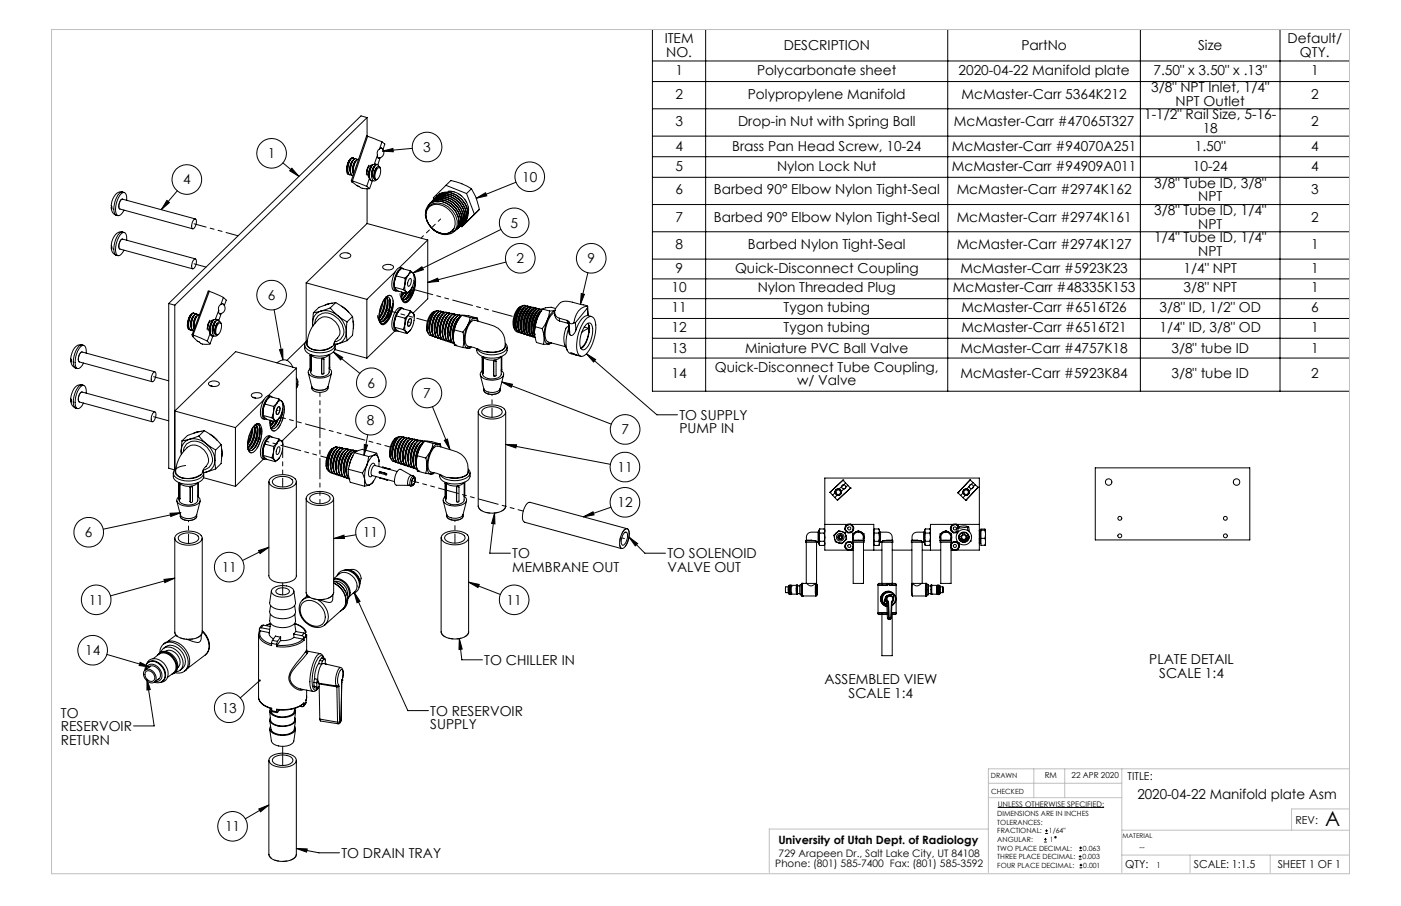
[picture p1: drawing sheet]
<svg xmlns="http://www.w3.org/2000/svg" width="432mm" height="279mm" viewBox="0 0 432 279" stroke-linecap="round" stroke-linejoin="round" font-family="sans-serif">
<defs><g id="words">
<text font-size="6.3" x="408.4" y="254.7">A</text>
<g font-size="4.2">
<text x="204.9" y="13.4">ITEM</text>
<text x="205.3" y="17.5">NO.</text>
<text x="241.5" y="15.5">DESCRIPTION</text>
<text x="314.8" y="15.5">PartNo</text>
<text x="369.3" y="15.5">Size</text>
<text x="396.8" y="13.4">Default/</text>
<text x="400.7" y="17.5">QTY.</text>
<text x="208.1" y="23.1">1</text>
<text x="233.3" y="23.1">Polycarbonate sheet</text>
<text x="295.4" y="23.1">2020-04-22 Manifold plate</text>
<text x="355.5" y="23.1">7.50&quot; x 3.50&quot; x .13&quot;</text>
<text x="404.1" y="23.1">1</text>
<text x="354.8" y="28.4">3/8&quot; NPT Inlet, 1/4&quot;</text>
<text x="208.1" y="30.5">2</text>
<text x="230.5" y="30.5">Polypropylene Manifold</text>
<text x="296.4" y="30.5">McMaster-Carr 5364K212</text>
<text x="362.4" y="32.6">NPT Outlet</text>
<text x="404.1" y="30.5">2</text>
<text x="208.2" y="38.9">3</text>
<text x="227.5" y="38.9">Drop-in Nut with Spring Ball</text>
<text x="294" y="38.9">McMaster-Carr #47065T327</text>
<text x="352.6" y="36.8">1-1/2&quot; Rail Size, 5-16-</text>
<text x="370.7" y="41">18</text>
<text x="404.1" y="38.9">2</text>
<text x="130.5" y="46.9">3</text>
<text x="208.2" y="46.6">4</text>
<text x="225.7" y="46.6">Brass Pan Head Screw, 10-24</text>
<text x="293.4" y="46.6">McMaster-Carr #94070A251</text>
<text x="368.3" y="46.6">1.50&quot;</text>
<text x="404.1" y="46.6">4</text>
<text x="82.6" y="48.8">1</text>
<text x="208.2" y="52.6">5</text>
<text x="239.5" y="52.6">Nylon Lock Nut</text>
<text x="293.4" y="52.6">McMaster-Carr #94909A011</text>
<text x="367.6" y="52.6">10-24</text>
<text x="404.1" y="52.6">4</text>
<text x="56.4" y="56.9">4</text>
<text x="161" y="56">10</text>
<text x="208.2" y="60">6</text>
<text x="220" y="60">Barbed 90° Elbow Nylon Tight-Seal</text>
<text x="294.9" y="60">McMaster-Carr #2974K162</text>
<text x="355.8" y="57.9">3/8&quot; Tube ID, 3/8&quot;</text>
<text x="404.1" y="60">3</text>
<text x="369.3" y="62.1">NPT</text>
<text x="157.3" y="70.2">5</text>
<text x="208.2" y="68.4">7</text>
<text x="220" y="68.4">Barbed 90° Elbow Nylon Tight-Seal</text>
<text x="294.9" y="68.4">McMaster-Carr #2974K161</text>
<text x="355.8" y="66.3">3/8&quot; Tube ID, 1/4&quot;</text>
<text x="369.3" y="70.5">NPT</text>
<text x="404.1" y="68.4">2</text>
<text x="208.2" y="76.8">8</text>
<text x="230.5" y="76.8">Barbed Nylon Tight-Seal</text>
<text x="294.9" y="76.8">McMaster-Carr #2974K127</text>
<text x="355.8" y="74.7">1/4&quot; Tube ID, 1/4&quot;</text>
<text x="404.1" y="76.8">1</text>
<text x="159.2" y="81.2">2</text>
<text x="181.1" y="81.2">9</text>
<text x="369.3" y="78.9">NPT</text>
<text x="208.2" y="84.1">9</text>
<text x="226.5" y="84.1">Quick-Disconnect Coupling</text>
<text x="296" y="84.1">McMaster-Carr #5923K23</text>
<text x="364.8" y="84.1">1/4&quot; NPT</text>
<text x="404.1" y="84.1">1</text>
<text x="82.6" y="92.5">6</text>
<text x="207" y="90.2">10</text>
<text x="233.5" y="90.2">Nylon Threaded Plug</text>
<text x="293.7" y="90.2">McMaster-Carr #48335K153</text>
<text x="364.8" y="90.2">3/8&quot; NPT</text>
<text x="404.1" y="90.2">1</text>
<text x="207" y="96.3">11</text>
<text x="241.5" y="96.3">Tygon tubing</text>
<text x="296.4" y="96.3">McMaster-Carr #6516T26</text>
<text x="357.4" y="96.3">3/8&quot; ID, 1/2&quot; OD</text>
<text x="404.1" y="96.3">6</text>
<text x="207" y="102.4">12</text>
<text x="241.5" y="102.4">Tygon tubing</text>
<text x="296.4" y="102.4">McMaster-Carr #6516T21</text>
<text x="357.3" y="102.4">1/4&quot; ID, 3/8&quot; OD</text>
<text x="404.1" y="102.4">1</text>
<text x="207" y="108.9">13</text>
<text x="229.6" y="108.9">Miniature PVC Ball Valve</text>
<text x="296" y="108.9">McMaster-Carr #4757K18</text>
<text x="361" y="108.9">3/8&quot; tube ID</text>
<text x="404.1" y="108.9">1</text>
<text x="113.3" y="119.6">6</text>
<text x="207" y="116.6">14</text>
<text x="220.3" y="114.6">Quick-Disconnect Tube Coupling,</text>
<text x="245.6" y="118.7">w/ Valve</text>
<text x="296" y="116.6">McMaster-Carr #5923K84</text>
<text x="361" y="116.6">3/8&quot; tube ID</text>
<text x="404.1" y="116.6">2</text>
<text x="130.4" y="122.7">7</text>
<text x="113" y="131.1">8</text>
<text x="209.4" y="129.5">TO SUPPLY</text>
<text x="191.5" y="134">7</text>
<text x="209.4" y="133.7">PUMP IN</text>
<text x="190.3" y="145.6">11</text>
<text x="190.3" y="156.4">12</text>
<text x="26.2" y="165.7">6</text>
<text x="111.9" y="165.7">11</text>
<text x="157.9" y="172.2">TO</text>
<text x="205.7" y="172.2">TO SOLENOID</text>
<text x="68.3" y="176.4">11</text>
<text x="157.9" y="176.4">MEMBRANE OUT</text>
<text x="205.7" y="176.4">VALVE OUT</text>
<text x="27.3" y="186.5">11</text>
<text x="156.2" y="186.5">11</text>
<text x="26.2" y="202">14</text>
<text x="149.3" y="205.1">TO CHILLER IN</text>
<text x="354.2" y="204.9">PLATE DETAIL</text>
<text x="357.3" y="209.1">SCALE 1:4</text>
<text x="254.1" y="211">ASSEMBLED VIEW</text>
<text x="261.5" y="215.2">SCALE 1:4</text>
<text x="18.7" y="221.3">TO</text>
<text x="68.3" y="219.8">13</text>
<text x="132.6" y="220.7">TO RESERVOIR</text>
<text x="18.7" y="225.5">RESERVOIR</text>
<text x="132.6" y="224.9">SUPPLY</text>
<text x="18.7" y="229.6">RETURN</text>
<text x="350.5" y="246.3">2020-04-22 Manifold plate Asm</text>
<text x="69.4" y="256.4">11</text>
<text x="105.2" y="264.7">TO DRAIN TRAY</text>
</g>
<text font-size="3.5" x="239.9" y="260.3">University of Utah Dept. of Radiology</text>
<g font-size="3.4">
<text x="347.5" y="240.6">TITLE:</text>
<text x="399.2" y="254">REV:</text>
<text x="346.8" y="267.8">QTY:</text>
<text x="368" y="267.8">SCALE: 1:1.5</text>
<text x="393.8" y="267.6">SHEET 1 OF 1</text>
</g>
<g font-size="3.2">
<text x="238.9" y="267.4">Phone: (801) 585-7400 Fax: (801) 585-3592</text>
<text x="240" y="264.2">729 Arapeen Dr., Salt Lake City, UT 84108</text>
</g>
<g font-size="2.5">
<text x="322" y="240">RM</text>
<text x="330.3" y="240">22 APR 2020</text>
<text x="351.2" y="262.1">--</text>
<text x="356.5" y="267.6">1</text>
</g>
<text font-size="2.4" x="307.5" y="248.8">UNLESS OTHERWISE SPECIFIED:</text>
<g font-size="2.2">
<text x="305.4" y="240">DRAWN</text>
<text x="305.5" y="244.9">CHECKED</text>
<text x="307.4" y="251.7">DIMENSIONS ARE IN INCHES</text>
<text x="307.4" y="254.3">TOLERANCES:</text>
<text x="307.4" y="257">FRACTIONAL:</text>
<text x="323.3" y="257">1/64&quot;</text>
<text x="307.4" y="262.3">TWO PLACE DECIMAL:</text>
<text x="307.4" y="259.7">ANGULAR:</text>
<text x="323.5" y="259.7">1</text>
<text x="333.8" y="262.3">0.063</text>
<text x="307.4" y="265">THREE PLACE DECIMAL:</text>
<text x="307.4" y="267.6">FOUR PLACE DECIMAL:</text>
<text x="333.6" y="265">0.003</text>
<text x="333.9" y="267.6">0.001</text>
</g>
<text font-size="2" x="346" y="258.5">MATERIAL</text>
</g></defs>
<g fill="none" stroke="#000" stroke-width=".31">
<path d="M201.1 9.1h214.8v111.6h-214.8zM201.1 18.8h214.8M217.5 9.1v111.6M292.1 9.1v111.6M351.5 9.1v111.6M394.5 9.1v111.6M113.1 36.3l-59.2 57.8M113.1 36.3v5.7M113.1 36.3l-1.8-.6-59.3 57.9M201.1 25.2h214.8M201.1 33.5h214.8M37.7 59.2a2.58 2.58 0 0 0-3 2.2l-.4 1.6 .2 1.5-.2-.4 .2-.4"/>
<path d="M38.3 59.4a1.37 1.37 0 0 0-2 .7 6.4 6.4 0 0 0-.7 6.1l.2 .2M54.6 58.8l-4.9 5.9M87.2 50.2l4.9 4.2M90 51.9l2.1 2.5-2.8-1.7zM107.4 53.7h-.1M107.8 53.9h.1M107.8 49.4a4.1 4.1 0 0 0-.7 3M107.8 49.3a4 4 0 0 0-.7 3.5M107.9 52.2v.4M108.4 56.1l2.7 1.8a4.3 4.3 0 0 0 2.8 .3M108.4 56.1h.2M108.5 49.9l-.5 1.3-.1 1"/>
<path d="M108.5 55.9l-.1 .2M108.6 48.6a4.1 4.1 0 0 0-1.4 5.2h.3M108.6 55.8l4.4 1.7M108.6 55.8l-.3-.1 .5 .4h-.2M108.6 56v.1M108.7 49.6l-.2 .3M108.7 49.5a3.7 3.7 0 0 0-.7 3.6M108.7 52.5l.1 .3M108.8 48.7h-.1a3.3 3.3 0 0 0-1.6 3.4 1.62 1.62 0 0 0 .7 1.8M108.9 48.7l.2 .4M109 53.6a4.8 4.8 0 0 1 1.3-4.4l.1-.1a3.3 3.3 0 0 0-1.6 3.4l.1 1.3M109.1 49l-.2-.3a2.18 2.18 0 0 0-1.4 1.8l-.3 1.7a1.44 1.44 0 0 0 .9 1.7h.2"/>
<path d="M109.5 49.7a4 4 0 0 0-.7 3.6M109.5 49.8l-.5 1.1-.2 1.6M109.7 48.9h-.1a3.2 3.2 0 0 0-1.7 3.4l.2 1.1 .6 .8M110 49.3l-.3-.4a3.4 3.4 0 0 0-1.7 3.5 1.55 1.55 0 0 0 .7 1.7M113 57.5l.9 .7M113.1 58.2v10.7M113.3 42l4.4 1.7M113.3 42h-.3l-4.7 13.7M113.3 42l-4.7 13.8M113.5 51.7l-.4 1.4M113.7 53.8v.4M113.7 50.9l-.6 1.4-.2 1.6"/>
<path d="M113.9 54.9a.65 .65 0 0 0 .2 .7 .65 .65 0 0 0 .7 0l-.9 2.6M113.9 54.9l-.9 2.6M114.4 55.7h.1M114.5 51.2l-.6 1-.2 1.6M114.5 51.1a3.7 3.7 0 0 0-.7 3.5M114.6 54.5a1.17 1.17 0 0 0 .8 1.3l.9-.5M114.8 50.8a4.5 4.5 0 0 0-.5 4.9h.1M115 52.5l-.4 2M115 52.5a2.44 2.44 0 0 0 .8 2.9M115 50.7a4.9 4.9 0 0 0-.8 4.8l.7 .2M115.3 51.3l-.6 1.2-.3 1.5M115.4 51.4a4.5 4.5 0 0 0-.8 3"/>
<path d="M115.4 50.7a2.41 2.41 0 0 0-2.3 1.6 2.41 2.41 0 0 0 .8 2.6M115.4 50.7h.6M115.4 54.6l.4 .8M115.5 50.5l.3 .4M115.9 51.8a3.2 3.2 0 0 0-.1 3.6M116 51.9l-.5 1.3-.1 1.4M116.2 50.7a3.3 3.3 0 0 0-1.6 3.4v.4M116.2 50.7h.1M116.3 47.8l.2 .8 .2 .2 .3-.1M116.3 47.8l-.9 2.9M116.5 51.9l.6-.2a2.94 2.94 0 0 1-1.1 3.7 2.7 2.7 0 0 1 .5-3.5zM116.7 51.3l-.4-.6a2.22 2.22 0 0 0-1.3 1.8"/>
<path d="M117 45.9a1.52 1.52 0 0 0-.7 1.9M117.2 48.7l-.7 2.1M117.2 51.9l-.4-.6a3.1 3.1 0 0 0-1.4 3.3M117.4 45.6a1.66 1.66 0 0 1 .9 1.9 1.66 1.66 0 0 1-1.7 1.3M117.7 43.7l-.7 2.2M117.7 43.7l.9 .7-.6 1.7M117.8 45.9l-.3-.3-.5 .3M117.9 46.6l3.2-.8 .1 1zM127.1 45.8l-9.2 .8M137.4 57.2l1.6-1.5 3.2 .9 3.1 1.6M137.4 57.2l6.4 2.5M137.4 57.2l-3.8 3.8 .2 .5"/>
<path d="M138.1 59a5.9 5.9 0 0 1 6.2 6.7M143.8 59.7l2.4 6.4M145.3 58.2l1.5 2.9M145.3 58.2l-1.5 1.5M159 56.2l-12.2 4.9M201.1 42h214.8M201.1 48.3h214.8M201.1 54.7h214.8M34.3 76.4v.2a2.11 2.11 0 0 0 1.5 2.1M34.3 64.1v.1a2.18 2.18 0 0 0 1.5 2.2M35.8 78.7l.6 .1M35.8 66.4l.6 .1"/>
<path d="M37.7 71.6a2.58 2.58 0 0 0-3 2.1l-.4 1.7 .2 1.4-.2-.4 .2-.3M37.8 71.5a1.81 1.81 0 0 0-1.9 1.7l-.6 1.8a3.3 3.3 0 0 0 .5 3.7M37.8 71.5l.5 .2M39.1 74.1a2.27 2.27 0 0 0-.9-2.4 4.1 4.1 0 0 0-2.4 3.4 4.3 4.3 0 0 0 .3 3.6l.4 .2a2.49 2.49 0 0 0 1.7-1.7M39.1 61.8a2.35 2.35 0 0 0-.9-2.5 4.1 4.1 0 0 0-2.4 3.5 4.3 4.3 0 0 0 .3 3.6l.4 .1a2.49 2.49 0 0 0 1.7-1.7M51.4 61.8l.8 .7-2.5 2.2zM59.8 67.7l.5-.1 .2 .2v1.1l-.4 1.1-.6 .6-.2-.1-.2-.7 .2-1.2zM60.2 79.8l-22.5-6.1a2.33 2.33 0 0 0-.8 3.1l22.5 6.1M60.2 67.5l-22.5-6.1a2.26 2.26 0 0 0-.8 3.1l22.5 6.1M105 78.4a2.13 2.13 0 0 1 3.1 .5 2.06 2.06 0 0 1-3.4-.2zM113.1 68.9l-18.7 18.3M113.1 68.9l18.7 5.1"/>
<path d="M131.8 74v18.1l-4.5 4.5M131.8 74l-8.7 8.5M132.1 69a4.2 4.2 0 0 1-.5-5 4.2 4.2 0 0 1 4.6-1.8 6.4 6.4 0 0 1 4.8 8.1l-1.3 1.2M132.2 63.1h-.1M132.2 63.1a4.2 4.2 0 0 1 5.2-.6 6.5 6.5 0 0 1 3.9 7.3l-1 1.4M132.3 69.3l.7 1M132.6 62.7h-.1a4.1 4.1 0 0 1 4.8-.8 6.8 6.8 0 0 1 4.5 7.1l-.7 1.4-.3 .3a4.2 4.2 0 0 0 .4-5.6 7 7 0 0 0-6.1-3.6l-1.5 .4-1 .8M132.7 62.7a4.3 4.3 0 0 1 5.7-1 6.5 6.5 0 0 1 3.7 7.5l-1.2 1.3M133 70.3a5.2 5.2 0 0 0 5.5 1.6l1-.7 .4-.7a2.98 2.98 0 0 1-2.4 1.6M133 70.3a5.7 5.7 0 0 0 6.2 1.7 4 4 0 0 0 1.2-5.5 6.4 6.4 0 0 0-7-3.7 3.7 3.7 0 0 0-2 4.9 6 6 0 0 0 6.1 4.4M133 62.2l-.1 .1M133 62.2a4.1 4.1 0 0 1 4.9-.8 6.9 6.9 0 0 1 4.4 7.3l-1 1.5"/>
<path d="M133.4 61.8a4.7 4.7 0 0 1 6.1-.2 6.2 6.2 0 0 1 2.8 7.7l-.9 .8M133.4 61.7l-.1 .1M133.5 61.8a4.4 4.4 0 0 1 5.5-.5 6.5 6.5 0 0 1 3.6 7.5l-.9 1.1M133.7 61.6a4.1 4.1 0 0 1 5.2-1 6.8 6.8 0 0 1 4.2 7.4l-.7 1.3-.6 .4M133.8 61.3a4.2 4.2 0 0 1 4.6-.9 6.9 6.9 0 0 1 4.9 7l-.6 1.4-.5 .6M134.2 60.9a4.3 4.3 0 0 1 5.3-.7 6.8 6.8 0 0 1 4.1 7.4l-1 1.5M134.3 61a4.5 4.5 0 0 1 5.6-.5 7.1 7.1 0 0 1 3.9 6.1l-.4 1.5-.8 1M134.7 60.4l-.1 .1a4.3 4.3 0 0 1 4.7-.9 7.1 7.1 0 0 1 4.8 7.2l-.6 1.4-.5 .4M134.7 60.5a4.6 4.6 0 0 1 5.8-.5 6.4 6.4 0 0 1 3.4 7.7l-.8 .9M137.2 72.1a5.9 5.9 0 0 1-5.8-6.8 3.4 3.4 0 0 1 5.2-1.8 5.8 5.8 0 0 1 3.5 6.6 3.1 3.1 0 0 1-2.6 2M140.9 70.7h-.1M141.3 70.3h.1"/>
<path d="M141.9 69.7l.4 .2M142.2 69.5h.1M143.1 68.6v.1M146.2 66.1l-3.9 3.8M146.8 61.1l2.8-1.7 .4 1zM146.8 61.1l.9 3.5M147.7 64.6l-5.4 5.3M147.7 64.6l-1.5 1.5M154.4 70.8l-27.1 13.4M201.1 63.1h214.8M201.1 71.5h214.8M201.1 79.9h214.8"/>
<path d="M52 93.6l1.9 .5M52 93.6v50.8l1.8 .5M53.9 94.1v50.8M58.8 97.2a4.2 4.2 0 0 0-.8 3M58.8 97.1a3.9 3.9 0 0 0-.7 3.6M59.6 96.6a4 4 0 0 0-1.7 4.6l.6 .5M59.7 97.4l-.6 1.1-.2 1.5M59.7 97.3a3.8 3.8 0 0 0-.8 3.6M59.7 96.6h-.1a4.1 4.1 0 0 0-1.1 5.1l.3 .1M59.7 96.6h.1M59.8 80l.5-.1a2.19 2.19 0 0 1-1 3l-.2-1.4zM59.9 96.7l.1 .2"/>
<path d="M60.1 96.9l-.2-.3a1.83 1.83 0 0 0-1.4 1.6l-.4 1.7a1.63 1.63 0 0 0 .9 1.9h.2M60.3 98l-.5 1.2-.1 1.1M60.5 97.6l-.2 .4M60.5 97.6a3.7 3.7 0 0 0-.7 3.5M60.6 96.8h-.1a3.2 3.2 0 0 0-1.6 3.2 1.44 1.44 0 0 0 .8 2 3.1 3.1 0 0 1-.4-3.7l.3-.6a1.04 1.04 0 0 1 1.1-.9l.2 .4M61.3 97a4.2 4.2 0 0 0-1.5 4.5M61.3 97h.2a3.6 3.6 0 0 0-1.7 4l.1 .4M64.5 99.4l-.4 1.4M64.5 89.8l4.4 1.9M64.5 89.8h-.3l-5 13.5M64.5 89.8l-5 13.5M64.7 98.8l-.6 1.2-.2 1.7"/>
<path d="M65.5 99l-.7 1.5-.1 1.1M65.5 98.9a4 4 0 0 0-.8 3.6M66 98.6a4.4 4.4 0 0 0-.7 5h.6M66.3 99.2a4.2 4.2 0 0 0-.8 3M66.3 99.2a3.7 3.7 0 0 0-.7 3.6M66.4 98.5l.5 .1M66.4 98.5l-.5 .1M66.4 98.4l.3 .3M66.9 99.7a3.4 3.4 0 0 0-.2 3.6M67 99.7l-.5 1.3-.1 1.4M67.3 98.6h-.2a4 4 0 0 0-1.6 3.6M67.4 95.7l.1 .9 .6 .1"/>
<path d="M67.4 95.7l-1 2.8M67.5 99.7l.3-.2a2.21 2.21 0 0 1 0 3l-.3 .4-.6 .4a2.93 2.93 0 0 1 .6-3.6zM67.6 99.2l-.3-.5a1.66 1.66 0 0 0-1.3 1.6M68.1 93.9a1.47 1.47 0 0 0-.7 1.8M68.1 93.9l.3-.3 .5 .3M68.2 99.8l-.4-.6a2.77 2.77 0 0 0-1.4 3.2M68.2 96.7l-.7 2M68.5 93.6a1.68 1.68 0 0 1 .8 1.9 1.68 1.68 0 0 1-1.7 1.3M68.9 91.7l-.8 2.2M68.9 91.7l.8 .9-.6 1.6M84.5 95.5l2.7 15.5M94.4 87.2v18.2"/>
<path d="M94.4 87.2l18.7 5.1M96.3 99.6l.1 .8M96.3 99.6l.1 1M96.6 96.4l-.3 3.2M97 99.7a3.5 3.5 0 0 1 5.8-2.5 5.6 5.6 0 0 1 3 6.2l-.8 1.2-1.3 .7-.5 .1M99 95.9a3.7 3.7 0 0 0-2.7 3.7M99 95.9a5.8 5.8 0 0 1 5.1 1.4M99 95.9l-2.4 .5M101.8 95l2.3 2.3M101.8 95l-2.8 .9M102.4 93.5l-1.3 .2-.9 .4M103.5 93.3l3 2.1 2.2 2.2"/>
<path d="M103.5 93.3l-2.2 .4-3 1.1-1.7 1.6M103.5 93.3l-1.7 1.7M104.1 97.3l2.9 2M104.1 97.3a6.9 6.9 0 0 1 2.6 5.1M105.3 94.4l2.2 1.9M107 99.3l-.3 3.1M108.7 97.6a16.9 16.9 0 0 1 0 5.8l-1.7 1.7M108.7 97.6l-1.7 1.7M108.8 99l.1 2.3M113.1 92.3v18.2M116.4 97.3l.4 1.7 .7 .3 .9-.4M117.2 97.5l-.2 .4"/>
<path d="M117.9 93.2l-.1 1.1-.9 2.4M118.1 82a2.58 2.58 0 0 1 3.1 .1l.1 .4a2.05 2.05 0 0 1-3.4-.2zM118.2 97.5l-.4 .6M118.5 92.3a9.1 9.1 0 0 1-1.7 5.7M118.5 92.2a7.9 7.9 0 0 1-1.7 5.8M118.6 92.3v.5M118.7 92a8 8 0 0 1-1.8 6.2M119 91.5l.3 .2a7.1 7.1 0 0 1-1.5 6.8l-.9 .5M119 91.6l.9-.5a1.36 1.36 0 0 1 1.2 1.5 9.1 9.1 0 0 1-2.6 7.4l-.4 .2a1.43 1.43 0 0 1-1.2-1.6 9.8 9.8 0 0 1 2.1-7zM119.2 91.5a8.8 8.8 0 0 1-1.8 7.1M119.4 92.5v.9M120.2 92.3a9 9 0 0 1-2.4 6.9"/>
<path d="M120.3 93a9.5 9.5 0 0 1-1.6 5.4M120.3 93.5a8.4 8.4 0 0 1-1.9 5.4M120.3 93.5l-.4-1.7-.4-.3-.5 .1a6.4 6.4 0 0 1-2.1 7.2M120.3 93.5a8.5 8.5 0 0 1-2.2 5.5l-1 .2M121 93.6v.7a8.8 8.8 0 0 1-2.1 5.1l-.8 .4h-.6l-.5-.7M121 93.6a8.5 8.5 0 0 1-2.9 6.2M121 93.6a8.1 8.1 0 0 1-2.6 5.3M121.6 99.1v1.8M121.6 99.1v1.4M121.6 86.7v1.9M121.6 86.7v1.5M121.6 88.6l1.1 1.2 2.7 .7"/>
<path d="M121.6 88.6l2.7 .7M121.8 83.8l-8.7 8.5M122.1 97.4l-.5 1.7M122.1 85.1l-.5 1.6M122.1 97.4l2.7 .7M122.1 85.1l2.7 .7M122.7 96.2l-.6 1.2M122.7 96.2l-.7 1.3-.4 1.6M122.7 83.9l-.6 1.2M122.7 83.9l-.7 1.3-.4 1.5M123.3 90.5l.4 1.7 .7 .4 .9-.4M124 95a1.35 1.35 0 0 0-1.9 .7 6.5 6.5 0 0 0-.9 6l.9 .4"/>
<path d="M124 82.7a1.33 1.33 0 0 0-1.9 .7 6.5 6.5 0 0 0-.9 6l.9 .3M124.1 90.7l-.2 .4M124.3 89.3l.8 .7M124.3 90.2l-.5 1.1 .6-1.1M124.4 95.3l-.4-.3a3.7 3.7 0 0 0-2.4 3.2l-.2 1a2.8 2.8 0 0 0 .7 2.9l.5-.1M124.4 82.9l-.4-.2a3.5 3.5 0 0 0-2.4 3.2l-.2 1a2.88 2.88 0 0 0 .7 2.9l.5-.1M124.6 90.3l-.8 1.2M124.8 100a3.1 3.1 0 0 0 .3 2.3M124.8 100l-.5 1.6M124.8 87.6a3.1 3.1 0 0 0 .3 2.4M124.8 87.6l-.5 1.7M124.8 98.1v1.9"/>
<path d="M124.8 85.8v1.8M125.1 90.8l-.4 .5M125.1 90l.3 .5M125.2 90.5l-.9 1.3M125.3 90.5l-.8 1.2-.6 .4M125.6 90.3l-.9 1.5-.8 .5M125.9 97.1l-.7 1.3-.4 1.6M125.9 84.7l-.7 1.3-.4 1.6M125.9 97.1l-1.1 1M125.9 84.7l-1.1 1.1M126.2 98.4l.4-.2a1.8 1.8 0 0 1-.8 2.4l-.2-1zM126.2 86l.4-.1a1.83 1.83 0 0 1-.8 2.4l-.2-1z"/>
<path d="M126.5 95.8l-.6 1.3M126.5 83.5l-.6 1.2M126.5 95.8l-2.7-.7-1.1 1.1M126.5 95.8l.8 .7M126.5 83.5l-2.7-.7-1.1 1.1M126.5 83.5l.8 .7M126.5 89.4a.92 .92 0 0 1-1.4 .6M126.5 89.4l-1.1 1.1M126.6 89.4l-.7 1.4-1.2 1.7M126.6 89.3l-.1 .1M126.8 89l-1.2 2.6M126.9 88.8a4.6 4.6 0 0 1-2.7 3.7h-.2"/>
<path d="M127.1 88.5h-.1a7.6 7.6 0 0 1-1.7 3.7M127.3 84.2l2.7-1.9 .5 .9zM127.3 96.5a.92 .92 0 0 0-1.4 .6M127.3 96.5a5.8 5.8 0 0 1-.8 5.3M127.3 96.5l.4 1.2M127.3 84.2a.98 .98 0 0 0-1.4 .5M127.3 84.2a5.8 5.8 0 0 1-.8 5.2M127.3 84.2l.4 1.1M127.6 84.7a8.4 8.4 0 0 1-2.2 8.5 .98 .98 0 0 1-1.4-.7l-.2-2.5M128 86.8a8.3 8.3 0 0 1-3 6.3M128 86.8l-.1 .7a9 9 0 0 1-2.1 5.2l-.8 .4-.6-.1-.5-.6M128 86.8a8.3 8.3 0 0 1-2.7 5.4"/>
<path d="M131.8 87.1l3.1-1.3 .3 1zM133.6 96.1a5.8 5.8 0 0 0-1.9 6.1M133.7 96.7a7.6 7.6 0 0 0-1.4 5M133.9 96.4a6.6 6.6 0 0 0-1.5 5.9M134.3 96a1.9 1.9 0 0 0-1.8 1.8 6.8 6.8 0 0 0-.3 5.4l.7 .2M134.5 96.9a7.2 7.2 0 0 0-1.4 5M134.7 96.6a6.7 6.7 0 0 0-1.5 6M134.9 95.8a2.13 2.13 0 0 0-1.8 1.8 6.8 6.8 0 0 0-.3 5.8l.5 .3M134.9 95.8h.1M135 97.4a7.6 7.6 0 0 0-1.1 4.8M135.3 97l-.3 .4M135.4 96l-.5-.2a4.3 4.3 0 0 0-2.1 3.3 5.3 5.3 0 0 0 .2 4.3l.7 .3"/>
<path d="M135.5 96.8a6.7 6.7 0 0 0-1.5 6.1M135.8 96h.1M135.8 96a2.5 2.5 0 0 0-1.9 1.9 6.9 6.9 0 0 0-.2 5.8M136.1 97.3a8.1 8.1 0 0 0-1.4 5.2M136.2 96.2l-.2-.2a2.73 2.73 0 0 0-2.2 2.5 6.1 6.1 0 0 0 .1 5.4l.6 .1M136.3 97a6.8 6.8 0 0 0-1.5 6M136.8 96.1a1.54 1.54 0 0 0-1.7 1.2 7.3 7.3 0 0 0-.6 6.7M136.9 97.5l-.4 .5a8.6 8.6 0 0 0-1 4.3M137.1 96.4l-.4-.3a3.9 3.9 0 0 0-2.2 3.1 6.5 6.5 0 0 0 0 4.7l.5 .4 .3-.1M137.1 97.2a6.8 6.8 0 0 0-1.5 6.2M137.5 96.3a1.64 1.64 0 0 0-1.6 1.3 9.2 9.2 0 0 0-1.1 5.4M137.5 96.3h.1"/>
<path d="M137.5 98.1a7.6 7.6 0 0 0-1.2 4.5M137.7 97.6a7.3 7.3 0 0 0-1.4 5.1M137.7 97.7l-.2 .3M137.9 96.6l-.6-.3a7.2 7.2 0 0 0-2.2 7.3l.4 .8 .7 .2M138.3 98.3a8 8 0 0 0-1.1 4.6M138.4 98a7.3 7.3 0 0 0-1.3 5M138.5 96.5a1.79 1.79 0 0 0-1.9 1.4 8.3 8.3 0 0 0-.7 6.3l.6 .5M138.5 97.9l-.2 .3M138.7 96.7l-.2-.2a3.3 3.3 0 0 0-2.3 2.8 7.6 7.6 0 0 0-.2 4.9l.5 .6h.6M139.2 98.2a8.4 8.4 0 0 0-1.2 5M139.3 96.7h-.1a1.88 1.88 0 0 0-1.8 1.5 7.9 7.9 0 0 0-.7 6.4l.6 .5M139.3 98.1a7.2 7.2 0 0 0-1.4 5.2"/>
<path d="M139.4 98.1l-.3 .3M139.6 96.9l-.5-.2a4.2 4.2 0 0 0-2.3 3.3 6.4 6.4 0 0 0 .1 4.8l.9 .3M140 96.8a2.18 2.18 0 0 0-1.9 1.7 8.3 8.3 0 0 0-.5 6.4l.5 .4M140 96.8h.1M140.2 98.2l-.1 .1a8.2 8.2 0 0 0-1.5 5.1M140.2 98.2a8.2 8.2 0 0 0-1.4 5.7M140.5 97.1l-.7-.2a7.6 7.6 0 0 0-2.3 7.7l.5 .6 .6 .2M140.8 99.4l-.7 2.3M140.8 99.4a11.7 11.7 0 0 0-1.1 4.6M140.8 98.7l.2-.3a7.5 7.5 0 0 0-1.5 5.6M140.8 98.7a8.2 8.2 0 0 0-1.2 5.4M141 97h-.1a2.16 2.16 0 0 0-2 1.9 7.7 7.7 0 0 0-.5 6.3l.7 .5"/>
<path d="M141.1 98.4l-.1 .1a9.2 9.2 0 0 0-1.2 6.8M141.3 97.2l-.3-.2a3.8 3.8 0 0 0-2.4 3.1 7.4 7.4 0 0 0-.1 5l.5 .6h.4M141.4 98.3l-.6 1.1M141.8 97.2h-.1a2.56 2.56 0 0 0-2 2 7.7 7.7 0 0 0-.4 6.4l.6 .4M142.1 97.4l-.9 .8M142.1 97.3l-.5-.1a7.4 7.4 0 0 0-2.5 7.7l.4 .8 .4 .2M142.1 97.5a8.3 8.3 0 0 0-2.4 6.1M142.3 97.2l-1.5 2.2M142.3 97.2l2.2 .2 2.6 .7M142.3 97.2l2.6 .7M144.9 97.9l-.8 2.4M144.9 97.9l1.5 .2"/>
<path d="M146.4 98.1a3.2 3.2 0 0 0-2.3 2.2M146.4 98.1l.4 .2 .4 .6M147.1 98.1h-.7M147.1 98.1l.2 .9M155.9 80.8l-24.1 6.3M160.3 95.2a8.6 8.6 0 0 0-1.4 5.4M160.4 94.5a6.2 6.2 0 0 0-1.8 7.1M160.9 94.5a4.6 4.6 0 0 0-2.1 3.8 4.4 4.4 0 0 0 .4 3.4M161 95.5a8.7 8.7 0 0 0-1.3 5.3M161.1 94.3a1.92 1.92 0 0 0-1.8 1.7 8.1 8.1 0 0 0-.6 5.8l.8 .6M161.6 96.1a8 8 0 0 0-1.1 4.6M161.7 94.7a6.5 6.5 0 0 0-1.8 7.2"/>
<path d="M161.8 95.8l-.2 .2M161.9 94.2h-.2a2.34 2.34 0 0 0-2 2 7.6 7.6 0 0 0-.3 6l.5 .3M162.1 94.4l-.7-.1a7.5 7.5 0 0 0-2 7.6l.4 .6 .6 .1M162.6 94.4h-.5a7.6 7.6 0 0 0-2.1 7.7l.7 .7M162.6 94.3l.1 .1M162.6 94.9a5.8 5.8 0 0 0-2.3 5.4l.1 1.2 .4 .8M162.7 95.9a8.3 8.3 0 0 0-1.3 5.3M163.1 94.6l-.5-.2a4 4 0 0 0-2.3 3.2 6.7 6.7 0 0 0 0 4.8l.6 .5 .4-.1M163.4 95.1a6.6 6.6 0 0 0-1.8 7.2M163.4 96.3a8.3 8.3 0 0 0-1.2 4.7M163.6 96l-.2 .3M163.6 94.6l-.3-.1a3.8 3.8 0 0 0-2.3 3.2 7.2 7.2 0 0 0 0 4.9l.5 .4"/>
<path d="M163.9 94.8l-.7-.2a7.3 7.3 0 0 0-2.3 7.6l.5 .7 .6 .2M164.2 94.8h-.3a6 6 0 0 0-2.5 5.1l.2 2.5 .4 .7 .4 .2M164.2 95.3a5.9 5.9 0 0 0-2.3 5.2l.1 1.2 .5 1M164.3 96.4a9.4 9.4 0 0 0-1.3 5.1M164.3 94.8h.1M164.4 96.2l-.1 .2M164.7 95l-.3-.2-.6 .1a8.1 8.1 0 0 0-1.9 7.9l.5 .5 .5 .1M165 95.5a6.9 6.9 0 0 0-1.8 7.5h.1M165.1 95a3.3 3.3 0 0 0-2.4 2.8 7.5 7.5 0 0 0-.2 5.1l.8 .7M165.1 94.9l.1 .1M165.3 96.3a9 9 0 0 0-1.5 5.7M165.6 95.2l-.5-.2a4.6 4.6 0 0 0-2.4 3.5 6.4 6.4 0 0 0 .2 4.8l.8 .3"/>
<path d="M165.7 97.9l-.7 2.9M165.7 97.9a12.3 12.3 0 0 0-1 5.2M165.8 96.9a8.5 8.5 0 0 0-1.2 6.1M165.8 96.9a9.4 9.4 0 0 0-1.2 5M165.9 95.7a5.7 5.7 0 0 0-2.3 4.9v1.2l.4 1.3M166.1 95.2l-.4-.1a4.6 4.6 0 0 0-2.3 3.5 6.4 6.4 0 0 0 .1 4.9l.7 .4M166.1 96.6l-.3 .3M166.4 95.4l-.2-.2a2.87 2.87 0 0 0-2.4 2.6 8.3 8.3 0 0 0-.4 5.3l.5 .6 .6 .2M166.7 96l-1 1.9M166.8 95.4a2.91 2.91 0 0 0-2.3 2.6 8.5 8.5 0 0 0-.4 5.3l.8 .7M166.8 95.3l.1 .1a3.9 3.9 0 0 0-2.4 3.2 7.1 7.1 0 0 0-.1 5l.6 .5M167.3 95.3l-1.6 2.6"/>
<path d="M167.3 95.3l2.1 .6M168.7 98.7l-1.6 2.7M168.7 98.7a11 11 0 0 0-1 5.2M169.4 95.9l-.7 2.8M170.9 96.4a2.53 2.53 0 0 0 1.5 2.6M171 96.3a8.4 8.4 0 0 0-2.7 8.6l.6 .6 5.4 1.4M171 95.8a5.1 5.1 0 0 0-2.3 2.9M171.2 95.7l-1.8 .2M171.2 95.1l-1.3-.3-1.6 .1-1 .4M172.4 98.1l2.4 .7M172.4 98.1v.9M172.4 99l2.5 .7"/>
<path d="M174.8 98.8l.6 .5M174.8 98.8l.1 .9M174.9 99.7l.3 .2 .3 3M175.4 99.3l.1 .3a.97 .97 0 0 0 1.4 0M175.4 99.3l.2 3.9M177.3 99.5l-.4 .1M177.3 99.5l.2 2.3M178.9 93.9l-2.9-.8a3.1 3.1 0 0 0-3.8 .8 3.2 3.2 0 0 0-1 3.4l.5 .5 .7 .3M178.9 93.9l2.2 .5M179.1 90.5l1 .3-1.2 3.1zM180.9 98.1a1.5 1.5 0 0 1 1.7-.4 1.5 1.5 0 0 1 .9 1.6 12.8 12.8 0 0 1-3 10.1 1.48 1.48 0 0 1-1.7 .4 1.48 1.48 0 0 1-.9-1.6 12.9 12.9 0 0 1 3-10.1zM181 95l-3.7 4.5"/>
<path d="M181 95l.2 2.3M181.1 94.4a5 5 0 0 0-4.2 5.2M181.1 94.4l-.1 .6M181.1 94.5l.2 2.8M181.2 99.7a7.6 7.6 0 0 1-2.1 7.8M181.2 84.1l-2.3 9.8M181.3 97.3a3.7 3.7 0 0 0-3.1 2.7l-.4 1a3.2 3.2 0 0 1-1.6 2.5l-.4-.1-.3-.5-.1-1.1M181.3 97.3l1.1 .3M181.4 100l.1 1.2M201.1 86h214.8M201.1 92.1h214.8M201.1 98.2h214.8"/>
<path d="M21.8 111.2v.2a2.31 2.31 0 0 0 1.6 2.1M23.4 113.5l.5 .2M25.3 106.4a2.47 2.47 0 0 0-3 2.1l-.5 1.7 .2 1.4-.2-.3 .2-.5M25.3 118.7l-.2-.1a2.78 2.78 0 0 0-2.8 2.3l-.5 1.6 .2 1.4-.2-.3 .2-.4M25.3 118.7a1.42 1.42 0 0 0-1.4 .9 6.2 6.2 0 0 0-.8 6.1l.3 .1M25.3 118.7l.5 .2M25.8 106.5a1.32 1.32 0 0 0-1.9 .8 6.2 6.2 0 0 0-.8 6.1l.3 .1M26.6 108.9a2.27 2.27 0 0 0-.9-2.4 4.1 4.1 0 0 0-2.3 3.5l-.2 .9a2.55 2.55 0 0 0 .8 2.8 2.48 2.48 0 0 0 1.8-1.7M47.3 114.8l.5-.1a2.57 2.57 0 0 1-.7 3l-.5-.3v-1.1zM47.7 114.7l-22.4-6.2a2.29 2.29 0 0 0-.9 3.1l22.5 6.1M58.4 101.5l-.2 .1M58.8 100.1l.1 .3"/>
<path d="M59.3 103.7l1.6 1.6 1 .6a3.4 3.4 0 0 0 2.8 .1M59.3 103.7h.2M59.4 103.5l-.1 .2M59.5 103.3l4.4 1.9M59.5 103.3l-.3-.1 .3 .5M59.5 103.6v.1M59.7 100.3v.3M63.9 105.2l.8 .8M64.5 117.9a2.53 2.53 0 0 1 3.1 .2v.3a2.28 2.28 0 0 1-3.3 .2zM64.7 101.7v.3M64.7 119l.9 .2M64.8 102.7a2.35 2.35 0 0 1-.8-2.4 2.35 2.35 0 0 1 1.8-1.7 4.4 4.4 0 0 0-.6 4.9l.3 .1"/>
<path d="M64.8 102.7a.69 .69 0 0 0 .9 .8l-1 2.5M64.8 102.7l-.9 2.5M65.5 102.2a1.35 1.35 0 0 0 .8 1.5l.9-.5M66 100.3l-.5 1.9M66 100.3a2.77 2.77 0 0 0 .7 3M66.4 102.4l.3 .9M85.3 111.9a2.87 2.87 0 0 1 2.9-.8 2.87 2.87 0 0 1 2 2.1M86.1 107.8l1-.1 .1 3.3zM91.3 116.6a1.41 1.41 0 0 1 0 2M91.3 113.5v18.2l-4.5 4.4M91.3 113.5l-8.7 8.6M91.3 113.5l-18.7-5.1-18.7 18.4 18.7 5.1"/>
<path d="M91.8 117.6a2.42 2.42 0 0 1-.5 2.1M93.9 106.4a2.63 2.63 0 0 0 2.5 3.2 6.5 6.5 0 0 0 6.7-1.5l.2-1.7M94.2 105.5l-5.8 5.6M94.6 105.3a1.64 1.64 0 0 0 1.4 2.3l.7 .2M94.7 105.1a1.55 1.55 0 0 0-.8 1.4 1.55 1.55 0 0 0 .9 1.3 7.6 7.6 0 0 0 7.9-.3 1.38 1.38 0 0 0 .3-1.9M95 115l1.1 4.2a3.3 3.3 0 0 0 5 0l1.1-4.2M95.6 109.5h.2l.2 .5M95.7 110l-.1-.5-.1 4.4 .2 .5v-.1M95.7 109.3v.2M95.7 110v4.3M95.8 109.4a4 4 0 0 0 5.6 0M96 114.2l-.3 .2"/>
<path d="M96 110v4.2M96 110h-.3M96 114.2l-.3 .1M96.1 119.2a1.41 1.41 0 0 0 1.3 1.7 3.3 3.3 0 0 0 3.7-1v-.7M99.1 115.1v.1M99.1 110.8v4.3M99.1 110.8l.1 .1M99.1 115.1l.1 .1M99.1 115.2l.1 .1M99.2 110.9a.34 .34 0 0 1 .2-.3 .34 .34 0 0 1 .4 .2v4.3a.34 .34 0 0 1-.3 .3 .34 .34 0 0 1-.3-.2M99.2 110.9v4.3M99.8 110.7a.37 .37 0 0 0-.4-.2 .37 .37 0 0 0-.3 .3"/>
<path d="M101.5 109.3v5.4a2.33 2.33 0 0 1-2.8 1.5 2.4 2.4 0 0 1-3-1.5v-.3M101.5 113.6a1.28 1.28 0 0 1 .7 1.3 1.28 1.28 0 0 1-1 1.1 5.4 5.4 0 0 1-6.1-.7 1.2 1.2 0 0 1 .4-1.6M101.6 113.3l-.1 .2M101.6 109.3v4M101.6 113.3h-.1M102.4 106.8a6.9 6.9 0 0 1-5.7 1M102.4 106.8a6.2 6.2 0 0 1-5.7 1M102.8 108.5l8.1 6.6M102.8 108.5l2.8 1.7-.6 .8zM102.9 106.1l-.5 .7M103.2 107.8l9.9 2.7M103.9 104.4a2.76 2.76 0 0 0 .5-3.8 4.6 4.6 0 0 0-5.1-2.8 9.5 9.5 0 0 0-4.5 8.8l.7 .8 1.2 .4"/>
<path d="M103.9 104.4l-.5 .5-.5 1.2M104.1 106l-.8 .2M104.1 106l-.9 .3M106.7 102.4a3.7 3.7 0 0 1-2.6 3.6M106.7 102.4l.3 2.7M107 105.1l-2.9 .9M121.6 100.9l1.1 1.2 2.7 .8M121.6 100.9l2.7 .7M121.7 102l-8.6 8.5M124.3 101.6l.8 .7M125.1 102.3l.3 .6M126.5 101.8a.98 .98 0 0 1-1.4 .5"/>
<path d="M126.5 101.8l-1.1 1.1M126.6 101.7l-.1 .1M131.7 102.2l-.2-1 .3 1.1M131.8 102.3l.2 .5M133.7 103.7l.5 .3M134.5 104l.4 .2M134.8 103l.2 .9 .7 .6M134.9 104.2l.1 .1M135.5 102.4v.4M135.7 104.5l.1 .1M136.3 102.6v.4M136.5 104.8h.1"/>
<path d="M137.1 102.9l.1 .4M137.3 105.1h.1M137.9 103.2l.1 .4M138.1 105.4h.2M139.7 104l.4 2.5 2.6 .7M139.7 104a2.17 2.17 0 0 0 1.1 2.5M139.7 104.5h.1M140.1 101.7l-.4 2.3M140.1 101.7l2.6 .7M142.7 102.4l.4 2.5M142.7 107.2l1.4 .2M143.1 104.9a2.11 2.11 0 0 0 1 2.5"/>
<path d="M143.1 104.9l-.4 2.3M144.1 100.3l-1.4 2.1M144.1 100.3a10.9 10.9 0 0 0-1 4.6M145.1 107l-1 .4M145.2 107l-.3 .4h-.8M147 107.5l2 .9h.5M148 115.6l1.1 4.3a3.3 3.3 0 0 0 5 0l1.1-4.3M148.8 110v.1M148.8 110.6l-.2-.5v4.7l.1 .3 .1-.2M148.8 110.6v4.3M148.8 110.1l.2 .5M148.8 110.1h-.2"/>
<path d="M148.9 110a4 4 0 0 0 5.5 0M149 114.9l-.3 .2M149 110.6v4.3M149 110.6h-.2M149 114.9h-.2M149.1 119.8a1.39 1.39 0 0 0 1.4 1.7 2.99 2.99 0 0 0 3.7-1.1v-.6M152.1 115.7l.1 .2M152.1 111.4v4.3M152.1 111.4l.1 .2M152.2 115.9v.1M152.2 111.6a.36 .36 0 0 1 .3-.4 .36 .36 0 0 1 .4 .2v4.3a.36 .36 0 0 1-.3 .4 .36 .36 0 0 1-.4-.2M152.2 111.6v4.3"/>
<path d="M152.8 111.2l-.4-.1-.3 .3M152.8 111.2l.1 .1M154.5 110v5.4a2.79 2.79 0 0 1-3.4 1.4 2.42 2.42 0 0 1-2.3-1.4v-.3M154.7 114l-.2 .2a1.29 1.29 0 0 1 .8 1.3 1.29 1.29 0 0 1-1 1.2 5.4 5.4 0 0 1-6.1-.8 1.16 1.16 0 0 1 .4-1.5M154.7 117.8l33.7 13M154.7 109.9v4.1M154.7 114h-.2M154.7 117.8l3.2 .7-.3 1zM155.3 107.6a6.6 6.6 0 0 1-5.8 .8M155.3 107.6a6.4 6.4 0 0 1-5.8 .8M155.7 106.7l-.4 .9M155.7 106.7a5.9 5.9 0 0 0-5.1-6.7l-4.2-1.2a2.4 2.4 0 0 0-2.1 1.9 7.4 7.4 0 0 0-.5 5.7l.4 .4 2.7 .7"/>
<path d="M155.8 105.9a1.57 1.57 0 0 1-.6 2.7 7.4 7.4 0 0 1-7.9-.6l-.3-.5M155.8 106.4l-.5 1.2M156.3 107a2.41 2.41 0 0 1-1.9 3 7.3 7.3 0 0 1-7.1-1l-.3-.5v-1M159.9 102.6h.2M160.5 100.7v.3M160.7 102.8l.2 .1M161.5 103.1h.2M162.2 101.1v.3M162.3 103.3l.2 .1M164.6 103l.1 .2M164.6 101.9l.2 1.4M164.6 101.9a8.6 8.6 0 0 1 2.1-6 6.4 6.4 0 0 0-2.2 6.5l.1 .6"/>
<path d="M164.7 103h.1M164.7 103.1l.6 2.5 2.2 .6M165 100.8l-.3 2.3M165 100.8l2.1 .6M167.1 101.4l.6 2.5M167.7 103.9a1.69 1.69 0 0 0 1.5 2.1M167.7 103.9l-.2 2.3M169.2 106l-1.7 .2M169.9 105.7l-.7 .3M170 105.8l-.8 .2M175.3 100.4l-.6 .6a7 7 0 0 0 .1 7.1M175.3 101a10.2 10.2 0 0 0-.3 7.4l1 .6h-.2a1.78 1.78 0 0 1 1.8 .5l.4 .1"/>
<path d="M175.9 109h.2M175.9 109l2.1 .6M175.9 108.9v.1M176.1 109l1.9 .6M176.1 108.9v.1M178 109.6l1 .3M180.1 100.9l1.4 .3M180.7 100.1l.9-.5a1.54 1.54 0 0 1 1.1 1.8 8.1 8.1 0 0 1-2.5 6.4l-.4 .1a1.47 1.47 0 0 1-1.1-1.7l.3-2.9 .7-1.9zM180.8 109.1l21.7 18.8h6.3M180.8 109.1l2.8 1.8-.6 .8zM181.5 101.3a6.9 6.9 0 0 1-2.5 6M181.5 101.3l-2.2 1.2"/>
<path d="M181.5 101.2h.1M181.5 101.2l.1 1.3M181.5 100.4l.1 1.4M201.1 104.3h214.8M201.1 110.4h214.8M21.8 123.6v.1a2.31 2.31 0 0 0 1.6 2.1M23.4 125.8l.5 .2M26.6 121.2a2.35 2.35 0 0 0-.9-2.4 4.6 4.6 0 0 0-2.5 4.4 2.55 2.55 0 0 0 .8 2.8 2.48 2.48 0 0 0 1.8-1.7M47.3 127.2l.5-.1a2.57 2.57 0 0 1-.7 3l-.5-.4v-1zM47.7 127l-22.4-6.1a2.25 2.25 0 0 0-.9 3.1l22.5 6.1M55.8 139.1l.1 .8M55.8 139.1l.1 1"/>
<path d="M56.1 136l-.3 3.1M56.6 139.3a3.5 3.5 0 0 1 5.7-2.6 5.7 5.7 0 0 1 3 6.2l-.8 1.2-1.3 .8h-.5M58.4 135.5a3.7 3.7 0 0 0-2.6 3.6M58.4 135.5a5.9 5.9 0 0 1 5.2 1.4M58.4 135.5l-2.3 .5M61.3 134.5l2.3 2.4M61.3 134.5l-2.9 1M61.9 133.1l-1.3 .1-.9 .4M63 132.8l2.8 1.9 2.4 2.4M63 132.8l-2.4 .5-2.8 1-1.7 1.7M63 132.8l-1.7 1.7M63.6 136.9l2.9 1.9"/>
<path d="M63.6 136.9a6.9 6.9 0 0 1 2.6 5M64.8 133.9l1 .7 1.2 1.2M66.5 138.8l-.3 3.1M68.2 137.1a17.2 17.2 0 0 1 0 5.8l-1.7 1.7M68.2 137.1l-1.7 1.7M68.3 138.4l.2 1.2-.1 1.3M72.6 131.9v18.1M77.2 137.1l-.3 .4M77.5 132.6a8.9 8.9 0 0 1-1.1 4M77.6 121.5a2.52 2.52 0 0 1 3.1 .2l.1 .3a2.02 2.02 0 0 1-3.4-.2zM77.7 132.3a8.8 8.8 0 0 1-1.4 4.7M77.9 132a8.3 8.3 0 0 1-1.5 5.2"/>
<path d="M78 122.5l.8 .3M78.3 131.4a7.2 7.2 0 0 1-1.9 6.6M78.4 131.4a9.1 9.1 0 0 1-2 6.6M78.4 131.2a7.1 7.1 0 0 1-2 7M78.5 131.1l.9-.5a1.43 1.43 0 0 1 1.2 1.6 9.2 9.2 0 0 1-2.6 7.3 .98 .98 0 0 1-1.4-.7 9.5 9.5 0 0 1 1.9-7.7zM78.5 131.9v.7M78.5 131.2l.3-.1 .5 .3a7.2 7.2 0 0 1-1.8 6.9l-.8 .4-.3-.1M78.6 131.1l.4-.3 .6 .1a4.1 4.1 0 0 1 .4 3.9 6.5 6.5 0 0 1-2.4 4.1l-.6 .1-.5-.3a6.4 6.4 0 0 0 2.9-6.3l-.3-1zM79 131a8.1 8.1 0 0 1-1.8 7.3M79.3 132.1a9.4 9.4 0 0 1-1.5 5.7M79.9 131.2a8.7 8.7 0 0 1-2.1 7.6M80.2 132.3a9.7 9.7 0 0 1-1.6 5.7"/>
<path d="M81.1 138.6v1.8M81.1 138.6v1.5M81.1 126.3v1.8M81.1 126.3v1.4M81.1 128.1l1.1 1.2 2.7 .8M81.1 128.1l2.7 .7M81.3 123.3l-8.7 8.6M81.6 136.9l-.5 1.7M81.6 124.6l-.5 1.7M81.6 136.9l2.7 .8M81.6 124.6l2.7 .7M82.2 135.7l-.6 1.2"/>
<path d="M82.2 135.7l-.5 1-.6 1.9M82.2 123.4l-.6 1.2M82.2 123.4l-.5 .9-.6 2M83.4 129.6l-.1 .2M83.5 134.5l-.6-.1a2.52 2.52 0 0 0-2.1 2.3l-.5 1.9a2.89 2.89 0 0 0 .7 2.9l.6 .1M83.5 122.2l-.6-.1a2.52 2.52 0 0 0-2.1 2.3l-.5 1.8a2.98 2.98 0 0 0 .7 3l.6 .1M83.5 129.7l-.3 .5M83.7 129.7l-.4 .8M83.8 128.8l.8 .7M83.9 134.8l-.4-.3a3.6 3.6 0 0 0-2.4 3.3l-.2 .9a2.88 2.88 0 0 0 .7 2.9h.5M83.9 122.4l-.4-.2a3.8 3.8 0 0 0-2.4 3.2l-.2 1a2.83 2.83 0 0 0 .7 2.9l.5-.1M84.1 130.3l-.3 .5"/>
<path d="M84.2 129.9l-.9 1.4M84.3 139.5a3.1 3.1 0 0 0 .3 2.4M84.3 139.5l-.5 1.7M84.3 127.2a3.1 3.1 0 0 0 .3 2.3M84.3 127.2l-.5 1.6M84.3 137.7v1.8M84.3 125.3v1.9M84.4 129.9l-1.1 1.3M84.6 130l-1.3 1.4M84.6 129.5l.3 .6M85.3 129.7l-1.2 1.9M85.4 136.6l-.7 1.3-.4 1.6"/>
<path d="M85.4 124.2l-.7 1.4-.4 1.6M85.4 136.6l-1.1 1.1M85.4 124.2l-1.1 1.1M85.4 129.5l-.7 1.5M85.7 137.9l.4-.1a1.83 1.83 0 0 1-.8 2.4l-.2-1zM85.7 125.6l.4-.2a1.8 1.8 0 0 1-.8 2.4l-.2-1zM85.9 129l-.6 1.5-.8 1.1-.9 .4-.3-.1M86 135.4l-.6 1.2M86 123l-.6 1.2M86 135.4l-2.7-.7-1.1 1M86 135.4l.8 .7M86 123l-2.7-.7-1.1 1.1"/>
<path d="M86 123l.8 .7M86 129a.93 .93 0 0 1-1.4 .5M86 129l-1.1 1.1M86.1 128.9l-.1 .1M86.8 136.1a.93 .93 0 0 0-1.4 .5M86.8 136.1a5.8 5.8 0 0 1-.8 5.2M86.8 136.1l.4 1.1M86.8 123.7a.93 .93 0 0 0-1.4 .5M86.8 123.7l.3 .9v1.5M86.8 123.7l.4 1.1M87.1 124.2a8.1 8.1 0 0 1-1.7 8.2 1.04 1.04 0 0 1-1.1 .5 1.04 1.04 0 0 1-.8-.9l-.2-2.4M87.1 126.2a9.9 9.9 0 0 1-1.6 5.1"/>
<path d="M87.1 126.1a7.8 7.8 0 0 1-2.5 6.1l-.6 .1-.6-.4 .8-.4 1.3-2M87.1 126.1l-.4 1.6-.7 1.3M102.3 138.7a7.1 7.1 0 0 0-1.3 4.7M102.4 138.7a7.6 7.6 0 0 0-1.3 5M102.5 138.3a6 6 0 0 0-1.6 6.5M102.9 138.1a5 5 0 0 0-2.3 4.5 2.31 2.31 0 0 0 1 2.9M103.2 138.9a7.1 7.1 0 0 0-1.4 4.8M103.3 138.8l-.3 .4M103.4 138.8a7.4 7.4 0 0 0-1.5 5.3M103.7 137.8h-.3a7.2 7.2 0 0 0-2.1 7.2l.4 .7h.3M103.8 137.8h.1M104 139a7.2 7.2 0 0 0-1.2 6"/>
<path d="M104.1 139a8.2 8.2 0 0 0-1.4 5.4M104.2 138l-.4-.2a4 4 0 0 0-2.2 3.1 5.9 5.9 0 0 0 .1 4.6l.5 .4 .3-.1M104.7 137.9h-.1a3.4 3.4 0 0 0-2.3 2.9 7.2 7.2 0 0 0-.1 4.8l.6 .4M104.8 139.3a7.7 7.7 0 0 0-1.4 5M104.9 139.2a7.8 7.8 0 0 0-1.4 5.4M105 138.2l-.6-.2a7.4 7.4 0 0 0-2.2 7.3l.5 .7 .6 .2M105.4 138.1h-.2a4.8 4.8 0 0 0-2.2 3.4 5.9 5.9 0 0 0 .2 4.6l.4 .2M105.4 138.1h.2M105.5 139.9a7.6 7.6 0 0 0-1.2 4.5M105.7 139.4a7 7 0 0 0-1.5 5.1M105.7 139.5l-.3 .3M105.8 138.3l-.2-.2a3.6 3.6 0 0 0-2.3 3 6.8 6.8 0 0 0-.1 4.8l.5 .5h.4"/>
<path d="M106.3 138.3h-.4a7.5 7.5 0 0 0-2.1 7.6l.7 .7M106.3 138.3h.1M106.4 139.7a7.2 7.2 0 0 0-1.4 4.9M106.5 139.6a8.1 8.1 0 0 0-1.4 5.5M106.8 138.5l-.6-.2a5.5 5.5 0 0 0-2.5 5 2.79 2.79 0 0 0 1 3.4h.3M107.2 140a8.9 8.9 0 0 0-1.3 5.5M107.2 138.5l-.1-.1a3.9 3.9 0 0 0-2.4 3.2 6.5 6.5 0 0 0 0 4.9l.7 .5M107.4 139.8a7.9 7.9 0 0 0-1.6 5.2M107.4 139.8l-.4 .6M107.6 138.7l-.2-.2a3 3 0 0 0-2.4 2.7 7.7 7.7 0 0 0-.3 5.1l.5 .6 .5 .1M107.9 138.7l-.2-.1a7.4 7.4 0 0 0-2.4 7.7l.8 .8M108 138.6h.1"/>
<path d="M108.3 139.3h-.4l-.4 .3M108.4 138.9l-.4-.3a4.3 4.3 0 0 0-2.4 3.4 6.9 6.9 0 0 0 .1 4.9l.6 .4 .3-.1M108.8 138.8l-.5 .1a8 8 0 0 0-2 7.9l.7 .7M108.8 138.8h.1M109.2 139.6l-1.2 2.5-.6 2.6M109.2 139.6l2.5-1 4.4 1.2M109.2 139.6l4.4 1.2M109.3 139l-.7-.2a7.8 7.8 0 0 0-2.3 7.9l.4 .7 .7 .2M109.6 139a2.32 2.32 0 0 0-2 2 8.9 8.9 0 0 0-.5 6.2l.6 .5M109.7 139h.1M110 139.1l-.2-.1a3.7 3.7 0 0 0-2.4 3.1 7.2 7.2 0 0 0-.2 5.2l.6 .5M112.3 137.1l1 .2-1.1 3.1z"/>
<path d="M113.3 134.1l-1.1 6.3M116.1 139.8l-.8 .6M116.1 139.8l.7 2.1M122.2 134.9a5.7 5.7 0 0 0-1.9 6.1l-.2-1 .4 1.6M122.2 135.5a7.6 7.6 0 0 0-1.3 5M122.4 135.2a6.4 6.4 0 0 0-1.4 5.9M122.9 134.8l-.2-.1a6.2 6.2 0 0 0-2.3 6.6l.4 .7 .7 .2M123 135.7a6.9 6.9 0 0 0-1.3 5M123.3 135.4a6.7 6.7 0 0 0-1.5 6M123.6 134.6h-.1a2.13 2.13 0 0 0-1.8 1.8 6.8 6.8 0 0 0-.3 5.8l.5 .3M123.9 135.9a8 8 0 0 0-1.4 5.1M123.9 134.8l-.5-.2a4.3 4.3 0 0 0-2.1 3.3 5.3 5.3 0 0 0 .2 4.3l.8 .3"/>
<path d="M124.1 135.6a6.7 6.7 0 0 0-1.5 6.1M124.5 136.5a7.3 7.3 0 0 0-1.2 4.4M124.5 134.8h-.1a2.5 2.5 0 0 0-2 1.9 6.9 6.9 0 0 0-.2 5.8l.4 .2M124.7 136.1l-.2 .3M124.8 135l-.2-.2h-.5a7.3 7.3 0 0 0-2 7.3l.5 .6 .5 .1M124.9 135.8a6.8 6.8 0 0 0-1.5 6M125.2 134.9a2.91 2.91 0 0 0-2 2.2 6.3 6.3 0 0 0-.1 5.7M125.2 134.9h.1M125.3 136.7a8.2 8.2 0 0 0-1.2 4.9M125.5 136.3l-.2 .3M125.7 135.2l-.5-.3a3.7 3.7 0 0 0-2.2 3.1 6.5 6.5 0 0 0 0 4.7l.5 .4h.4M125.7 136a6.8 6.8 0 0 0-1.5 6.2"/>
<path d="M126 135.1a1.64 1.64 0 0 0-1.5 1.3 9.2 9.2 0 0 0-1.1 5.5M126 135.1h.2M126.3 136.4a7.3 7.3 0 0 0-1.5 5.1M126.3 136.5a8.3 8.3 0 0 0-1.4 5.4M126.5 135.4l-.6-.3a7.2 7.2 0 0 0-1.9 8.1l.7 .2M126.9 137.1a7.6 7.6 0 0 0-1.2 4.6M127 136.8a7.3 7.3 0 0 0-1.3 5M127 135.3a1.79 1.79 0 0 0-1.8 1.4 8.3 8.3 0 0 0-.7 6.3l.6 .5M127.1 136.7l-.2 .3M127.3 135.5l-.2-.2a3.3 3.3 0 0 0-2.3 2.8 7.6 7.6 0 0 0-.2 5l.5 .5 .6 .1M127.8 137.1a8.5 8.5 0 0 0-1.3 5.3M127.9 135.5h-.2a1.88 1.88 0 0 0-1.7 1.6 7.9 7.9 0 0 0-.7 6.3l.6 .5"/>
<path d="M127.9 136.9a7.2 7.2 0 0 0-1.4 5.2M128 136.8l-.3 .4M128.2 135.7l-.5-.2a4.5 4.5 0 0 0-2.3 3.3 6.1 6.1 0 0 0 .2 4.8l.8 .3M128.6 137.4a9 9 0 0 0-1.2 5.3M128.7 135.6h-.1a2.18 2.18 0 0 0-1.9 1.7 8.3 8.3 0 0 0-.5 6.4l.5 .4M128.7 137a7.9 7.9 0 0 0-1.5 5.2M128.8 137l-.2 .3M129 135.9l-.7-.2a7.6 7.6 0 0 0-2.2 7.7l.4 .6 .7 .2M129.4 138.2l-.8 2.3M129.4 138.2a11.7 11.7 0 0 0-1.2 4.6M129.4 135.8a2.16 2.16 0 0 0-1.9 1.9 7.7 7.7 0 0 0-.5 6.3l.5 .4M129.4 135.8h.2"/>
<path d="M129.6 137.1l-.1 .1a8.4 8.4 0 0 0-1.4 5.6M129.6 137.2a8.4 8.4 0 0 0-1.4 5.7M129.6 137.2l-.1 .1a9.2 9.2 0 0 0-1.1 6.8M129.9 136l-.4-.2a3.8 3.8 0 0 0-2.4 3.1 7.4 7.4 0 0 0-.1 5l.6 .6h.4M130 137.1l-.6 1.1M130.4 136a1.57 1.57 0 0 0-1.6 1.1 8.3 8.3 0 0 0-.9 7.3l.5 .4a3.4 3.4 0 0 1-.9-3.7 8.7 8.7 0 0 1 2-4.8l.7-.3 .4 .1M130.6 136.3a8.3 8.3 0 0 0-2.3 6.2M130.7 136.2l-.9 .8M130.8 136l-1.4 2.2M130.8 136l2.3 .2 2.6 .7M130.8 136l2.7 .7M132.7 139.1l-1.5 2.2"/>
<path d="M132.7 139.1a10.9 10.9 0 0 0-1.1 4.6M133.3 125.4l5.4 13.3M133.5 136.7l-.8 2.4M133.5 136.7l1.4 .2M134.9 137.6a2.4 2.4 0 0 0-2.1 1.9 7.4 7.4 0 0 0-.5 5.7l.5 .4 2.7 .7M134.9 137.5l2.4 .8a10.7 10.7 0 0 1 5.3 2.2 5.7 5.7 0 0 1 1.7 5M134.9 136.9a3.2 3.2 0 0 0-2.2 2.2M134.9 136.9l.5 .2 .4 .6M135.7 136.9h-.8M135.7 136.9l.2 .9M136.9 135.8l1-.4 .8 3.3zM147.4 127v29.1a3.2 3.2 0 0 0 3.4 2.1 5.5 5.5 0 0 0 4.8-1.4l.3-.6v-29.2"/>
<path d="M148.1 125.9a6.6 6.6 0 0 1 7.4 .3 1.27 1.27 0 0 1-.3 2 6.6 6.6 0 0 1-7.5-.3 1.3 1.3 0 0 1 .4-2zM148.9 126.2a4.9 4.9 0 0 1 5.7 .2 1.26 1.26 0 0 1 0 1.3 1.26 1.26 0 0 1-1.2 .7 4.6 4.6 0 0 1-4.8-.9l-.2-.5zM155.9 137.1l32.2 6.1M155.9 137.1l3.3 .1-.2 .9zM52.4 158.3l3.4-.2-3.2 1.2zM53.4 145.9a2.63 2.63 0 0 0 2.5 3.2 6.5 6.5 0 0 0 6.7-1.5l.2-1.7M54.1 144.9a1.66 1.66 0 0 0 1.4 2.2l.7 .3M54.5 154.5l1.1 4.3a3.3 3.3 0 0 0 5 0l1.1-4.3M55.2 148.9v.1M55.2 149.5l-.1-.5 .1 5v-.2M55.2 149.5v4.3M55.3 149l.2 .5"/>
<path d="M55.3 148.9a4 4 0 0 0 5.6 0M55.3 149h-.2M55.5 149.5v4.2M55.5 149.5h-.3M55.5 153.7l-.3 .1M55.6 158.7a1.37 1.37 0 0 0 1.3 1.7 3.3 3.3 0 0 0 3.7-.9v-.8M55.8 158.1l-24 5.1M57.2 143.5a3.8 3.8 0 0 0-3.8 2.3 3.4 3.4 0 0 0 3.5 2.5 6.3 6.3 0 0 0 5.7-1.8l.2-.5-.3-.8M58.6 154.6v.1M58.6 150.4v4.2M58.6 150.4l.1 .1M58.6 154.6l.1 .1"/>
<path d="M58.6 154.7l.1 .1M58.7 150.5a.34 .34 0 0 1 .3-.4 .34 .34 0 0 1 .3 .3v4.2a.34 .34 0 0 1-.3 .4 .34 .34 0 0 1-.3-.3M58.7 150.5v4.2M59.3 150.2a.36 .36 0 0 0-.4-.2 .36 .36 0 0 0-.3 .4M61 148.9v5.4a2.33 2.33 0 0 1-2.8 1.5 2.58 2.58 0 0 1-3-1.5l.3-.6M61.1 152.9l-.1 .2a1.3 1.3 0 0 1 .7 1.3 1.3 1.3 0 0 1-1 1.1 5.4 5.4 0 0 1-6.1-.7 1.2 1.2 0 0 1 .4-1.6M61.1 148.8v4.1M61.1 152.9h-.1M61.9 146.4l.4-.4a3.4 3.4 0 0 1 1.2-2.2 3 3 0 0 0 .4-3.6 4.2 4.2 0 0 0-6.2-2.3 10.3 10.3 0 0 0-3.4 8.2l.7 .8 1.2 .5M61.9 146.4a7.3 7.3 0 0 1-5.7 1M61.9 146.4a6.5 6.5 0 0 1-5.7 1M62.7 147.3l9.9 2.7"/>
<path d="M63.6 145.6l-.8 .1M63.6 145.6l-.9 .2M66.2 141.9a3.7 3.7 0 0 1-2.6 3.7M66.2 141.9l.3 2.7M66.5 144.6l-2.9 1M81.1 140.4l1.1 1.3 2.7 .7M81.1 140.4l2.7 .8M81.2 141.5l-8.6 8.5M82.9 148.6v29a3.2 3.2 0 0 0 3.4 2.1 5.5 5.5 0 0 0 4.8-1.4l.2-.5v-29.2M83.1 147.8a6.3 6.3 0 0 1 7.9-.1 1.52 1.52 0 0 1-1 2.4 6.7 6.7 0 0 1-6.8-.7l-.3-.5zM83.8 141.2l.8 .7M84.4 147.7a4.9 4.9 0 0 1 5.6 .2 1.1 1.1 0 0 1-.4 1.7 4.8 4.8 0 0 1-5.6-.6l-.1-.4z"/>
<path d="M84.6 141.9l.3 .5M86 141.3a.93 .93 0 0 1-1.4 .6M86 141.3l-1.1 1.1M86.1 141.2l-.1 .1M94.4 153.7v29a3.2 3.2 0 0 0 3.4 2.2 5.5 5.5 0 0 0 4.8-1.5l.2-.7v-29M95 152.5a6.7 6.7 0 0 1 7.5 .4 1.52 1.52 0 0 1-1 2.4 6.7 6.7 0 0 1-6.8-.7 1.36 1.36 0 0 1 .3-2.1zM95.9 152.9a4.9 4.9 0 0 1 5.6 .2 1.26 1.26 0 0 1 .1 1.3 1.26 1.26 0 0 1-1.2 .6 4.6 4.6 0 0 1-4.9-.8v-.9zM102 145.8h.1M102.8 146.1h.1M103.5 144.2v.4M103.6 146.4h.2M104.3 144.4v.5"/>
<path d="M104.4 146.6l.2 .1M106.1 147.2h.1M106.7 145.7a8.7 8.7 0 0 1 1.5-5.8 7.5 7.5 0 0 0-1.4 6.3M107.4 144.7v1.8l.5 2.2 4.4 1.2M107.4 144.7l4.3 1.2M108.8 140.5l-.8 1.6-.4 1.6M111.7 145.9l.7 2.1M112.4 148a1.25 1.25 0 0 0 1.5 1.5M112.4 148l-.1 1.9M113.1 143.4l-1.4 2.5M113.1 143.4a9.6 9.6 0 0 0-.7 4.6M113.6 140.8l-.5 2.6"/>
<path d="M113.9 149.5l-1.6 .4M114.6 146.6h.1M114.7 146.6l2.4 .7M114.9 148.7l-1 .8M115.1 148.3l-.2 .5M115.3 140.4a5.7 5.7 0 0 0-2.2 3M115.3 140.4a1.28 1.28 0 0 1 1.5 1.5M115.3 140.4l-1.7 .4M115.5 143.5h.1M115.5 143.5a2.28 2.28 0 0 0-.8 3.1M115.5 143.5l2.4 .7M115.6 143.5l-.4-.6a2.41 2.41 0 0 0-1.6 2.5 1.31 1.31 0 0 0 .5 1.7l.7-.5"/>
<path d="M115.9 147a4.9 4.9 0 0 1-2 2.5M116.8 141.9l-.1 2M116.8 141.9v.4M116.8 142.3h.1M117.1 145.5l-.3 .1 .1 .3 2.1 .5 .2-.2-.2-.2M117.1 145.5l2 .5M117.1 145.5l1.9 .5M117.1 147.3h.1M117.1 147.3l.1 .2M117.2 147.5l1.9 .5M117.2 147.3l2 .5M117.2 147.3v.2"/>
<path d="M117.9 144.2l.1 .1M117.9 144.1v.1M118 144.3l1.9 .5M118 144.1l2.3 .6-.3-.1M118 144.1l2 .5M118 144.1v.2M119 146h.1M119.1 146l.1 .3-.3 .1M119.2 147.8l.2 .1M119.2 147.8l-.1 .2M119.4 147.9l2.2 .6M119.5 147.9l-.4 .1"/>
<path d="M119.9 144.8h.4M120 144.6l-.1 .2M120.3 144.8l2.1 .6M120.3 144.7v.1M122.6 142.8h.1M123.1 142.8l.3 .2M123.3 140.9v.4M123.4 141.9l.2 .8 .6 .6M123.4 143.1h.1M124.2 143.3l.2 .1M125.1 143.6l.1 .1M125.7 141.7v.4"/>
<path d="M125.9 143.9h.1M126.7 144.2h.1M126.8 146.6a2.34 2.34 0 0 0-.9 3.1l.7 .2M126.8 146.6l.7 .2M126.8 146.6l-3.3-1.9a2.51 2.51 0 0 0-1.8 2.7 1.88 1.88 0 0 0 .5 2.2l3.8 .1M127.5 146.8a1.87 1.87 0 0 1-.9 3.1M127.5 146.8a2.37 2.37 0 0 0-.9 3.1M127.5 147.3h.2a1.75 1.75 0 0 1-.6 2.3l-.2-.4v-.9zM127.5 144.5h.1M128.2 142.8l.4 2.5 2.6 .7M128.2 142.8a2.17 2.17 0 0 0 1.2 2.5M128.3 143.3h.1"/>
<path d="M128.6 140.5l-.4 2.3M128.6 140.5l2.6 .8M131.2 141.3l.4 2.4M131.2 146l1.5 .2M131.6 143.7a2.11 2.11 0 0 0 1.1 2.5M131.6 143.7l-.4 2.3M133.7 145.8l-1 .4M133.8 145.8l-.3 .4h-.8M135.5 146.3h.1M135.6 146.3l2 .9h.4M136.6 154.4l1.1 4.3a3.3 3.3 0 0 0 5 0l1.1-4.3M137.2 148.9h.2l.2 .5"/>
<path d="M137.3 148.8v.1M137.4 149.4l-.2-.5v4.6l.1 .4 .1-.2M137.4 149.4v4.3M137.4 148.8a4 4 0 0 0 5.5 0M137.6 149.4v4.3M137.6 149.4h-.2M137.6 153.7h-.2M137.7 158.6a1.39 1.39 0 0 0 1.3 1.7 3.3 3.3 0 0 0 3.7-.9v-.8M140.7 154.5l.1 .3M140.7 150.2v4.3M140.7 150.2l.1 .2M140.7 154.5l.1 .2"/>
<path d="M140.8 150.4a.36 .36 0 0 1 .3-.4 .36 .36 0 0 1 .4 .2v4.3a.36 .36 0 0 1-.3 .4 .36 .36 0 0 1-.4-.2M140.8 150.4v4.3M141.4 150.1a.38 .38 0 0 0-.4-.2 .38 .38 0 0 0-.3 .3M143.1 148.8v5.4a2.89 2.89 0 0 1-3.4 1.4 1.95 1.95 0 0 1-2.4-1.7l.3-.2M143.3 152.8l-.2 .2a1.29 1.29 0 0 1 .7 1.3 1.29 1.29 0 0 1-1 1.2 5.4 5.4 0 0 1-6.1-.8 1.16 1.16 0 0 1 .5-1.5M143.3 148.7v4.1M143.3 152.8h-.2M143.9 146.4a6.8 6.8 0 0 1-5.9 .8M143.9 146.4a6.7 6.7 0 0 1-5.9 .8M144.3 145.5l-.4 .9M144.3 144.7a1.57 1.57 0 0 1-.5 2.7 7.4 7.4 0 0 1-7.9-.6l-.3-.5M144.4 145.2l-.2 .8-.3 .4"/>
<path d="M144.9 145.8a2.46 2.46 0 0 1-1.9 3 7.3 7.3 0 0 1-7.1-1l-.4-1.5M152.4 158.2l.1 3.4-1-.2zM152.4 158.2l-1.4 12.4h6.3M179.8 159.4l3-1.6 .3 1zM188.3 156.4l-8.5 3M255.8 151.8l.8 .9M255.8 151.8h.1M256.6 152.7l.7 .7M257.3 153.4l.8 .9M257.4 152l-.8 .7M257.6 151.7l.2 .7M257.7 151a.91 .91 0 0 0-.2 1.3 .91 .91 0 0 0 1.2 .2 .91 .91 0 0 0 .3-1.2 .82 .82 0 0 0-1.2-.2 .82 .82 0 0 0 0 1.3"/>
<path d="M257.7 151l-.3 .6 .4 .8M257.7 151a.99 .99 0 0 1 1.6 .6 .99 .99 0 0 1-1.3 1.1M258.4 150.8l-.7 .2M258.6 150.8h.1M258.6 150.8l.7 .8M259.3 151.6l-.4 .9-.9 .2-.7 .7M259.4 150a.62 .62 0 0 0 .7 .8M259.4 150l-.8 .8M259.8 149.6l-.3 .3M259.8 148.1l.8 .8M259.8 148.1h.1M259.8 148.1l-4 3.7"/>
<path d="M260 149.5l-.6 .5M260 149.5a.62 .62 0 0 1 .7 .7M260.1 150.8l-.8 .8M260.6 150.4l-.3 .3M260.6 148.9l-.6 .6M260.6 148.9l.7 .7M260.7 150.2l-.6 .6M261.3 149.6l.8 .9M261.3 149.6l-.6 .6M262.1 150.5h.1M262.1 150.5l-4 3.8M295.2 152l.9 .8"/>
<path d="M295.2 152h.1M296.1 152.8l.7 .7M296.8 152l-.7 .8M296.8 153.5l.9 .8M297 151.7l.3 .7M297 151.1a.89 .89 0 0 0 0 1.2 .89 .89 0 0 0 1.2 .1 .89 .89 0 0 0 0-1.3 .81 .81 0 0 0-1.1 .2 .81 .81 0 0 0 .2 1.1M297 151.1l-.2 .5 .5 .8M297 151.1a1 1 0 0 1 1.7 .4 1 1 0 0 1-1.3 1.2M297.7 154.3h.1M297.8 150.8l-.7 .3M297.9 150.8h.1M298 150.8l.7 .7"/>
<path d="M298.7 151.5l-.3 1-.9 .3-.7 .7M298.7 150a.67 .67 0 0 0 .8 .7M298.7 150l-.7 .8M299 148l.9 .8M299 148l-3.8 4M299.1 149.5l-.3 .4M299.3 149.4l-.6 .6M299.3 149.4a.62 .62 0 0 1 .7 .7M299.5 150.7l-.8 .8M299.9 148.8l-.6 .6M299.9 148.8l.7 .7M300 150.2l-.4 .4"/>
<path d="M300 150.1l-.5 .6M300.6 149.5l.8 .8M300.6 149.5l-.6 .6M301.4 150.3h.1M301.4 150.3l-3.7 4M337.6 144.3h47.6v22.2h-47.6zM50.6 178.7l3.3-.4-3.1 1.4zM53.9 178.3l-19.9 5.5M53.9 165.9v29.1a3.2 3.2 0 0 0 3.4 2.1 5.4 5.4 0 0 0 4.8-1.4l.2-.7v-29.1M54.5 164.8a6.5 6.5 0 0 1 7.5 .3 1.52 1.52 0 0 1-1 2.4 6.6 6.6 0 0 1-6.8-.7 1.33 1.33 0 0 1 .3-2zM55.4 165.1a4.9 4.9 0 0 1 5.6 .2 1.26 1.26 0 0 1 .1 1.4 1.26 1.26 0 0 1-1.2 .6 4.5 4.5 0 0 1-4.9-.9v-.9zM79.7 169.8l3.2-1-2.7 1.9z"/>
<path d="M82.9 168.8l-8.2 4.1M102.8 166.1l3.2-1.1 .2 1.1zM102.8 179.8a5.9 5.9 0 0 1 3.4 7.3l-.5 .6-5.5 5M102.8 179.7a6.4 6.4 0 0 1 3.8 6.6 3 3 0 0 1-1.6 2.1M102.8 179.2a6.4 6.4 0 0 1 4.3 6.7l-.3 .9-1.1 1.2M102.8 178.6a4.3 4.3 0 0 1 4.3 6.1 3.4 3.4 0 0 0-.7-5.1 3.7 3.7 0 0 0-3.6-1.1 3.9 3.9 0 0 1 4.1-1.9 4.1 4.1 0 0 1 2.7 5.5l-1.9 1.8M103.1 179.3a3.7 3.7 0 0 1 3.9 4.3M103.9 177.6a3.1 3.1 0 0 1 5.1-.8 3.8 3.8 0 0 1 .7 5.8l-.9 .4M104.1 179.8a5.4 5.4 0 0 1 2.4 2.7M106 175.9a3.9 3.9 0 0 1 4.6 5.2M106.4 175.8a4.4 4.4 0 0 1 4.5 4.2M107.8 175.8a2.58 2.58 0 0 1 2.7 .7 2.58 2.58 0 0 1 .5 2.8"/>
<path d="M109.7 164.9l-6.9 1.2M136 165.8v29.1a3.2 3.2 0 0 0 3.3 2.1 5.5 5.5 0 0 0 4.9-1.4l.2-.5v-29.3M136.6 164.7a6.7 6.7 0 0 1 7.5 .3 1.52 1.52 0 0 1-1 2.4 6.5 6.5 0 0 1-6.8-.7 1.27 1.27 0 0 1 .3-2zM137.5 165a4.9 4.9 0 0 1 5.6 .2 1.26 1.26 0 0 1 .1 1.3 1.26 1.26 0 0 1-1.2 .7 4.5 4.5 0 0 1-4.9-.9l-.1-.5zM144.4 179.5l9.8 3.8M144.4 179.5l3.3 .7-.4 1zM192.4 163.4l.7-.4a1.41 1.41 0 0 1 .8 1.7l-.5 2.5a2.46 2.46 0 0 1-1.8 2 3.4 3.4 0 0 1-.3-3.7zM192.7 164.1h.3a2.86 2.86 0 0 1-.5 3.7l-.6 .4a2.92 2.92 0 0 1 .4-3.8zM193.3 163.1l-30-8.2a2.58 2.58 0 0 0-1.9 2.4l-.3 .9a2.39 2.39 0 0 0 .5 2.8l30 8.2M193.9 165.6l2.6 2-.7 .7zM193.9 165.6l4.9 5h6.3M247.4 179.9l-.2 1.7 .2 2.2h4.1"/>
<path d="M247.5 179.9l-.3 1.3 .3 2.6M248.3 167.2l.2 .1v12.6M248.3 167.2h3.5M248.3 166.8h3.2M248.3 166.8v.4M248.5 179.9l-1.4 .1-.1 3.2 .1 .6 .3 .1M248.5 166.6l-.2 .2M248.5 166.6l3 .2M248.7 180a1.58 1.58 0 0 0 2.7 0h.1M248.7 179.9v.1M251.5 166.8l.3 .4M251.5 180l-.2 2.7 .2 1.1"/>
<path d="M251.5 179.9v.1M251.5 180l.3 .4 .1 1.5M251.8 167.2l-.1 .1v12.6h-3.2M251.8 167.2h.3M252.1 167.2l.3 .4M252.2 164.1h-1.6a1.84 1.84 0 0 0-2.1 2.5M252.4 163.8l-.3 .3v3.1M252.4 167.6l.3 .6M252.4 163.8l.3 .6M252.4 165.7l.3 1.2M252.4 163.8v1.9M252.4 165.7v1.9"/>
<path d="M252.7 166.9l-.3 .7M252.7 163.1l-.3 .7M252.7 164.4l-.3 1.3M252.7 168.2h1.3M252.7 164.4h1.3M252.7 166.9h1.3M252.7 163.1h1.3M254 166.9l.2 .7-.2 .6M254 163.1l.2 .7-.2 .6M254 164.4l.2 1.3-.2 1.2M254 163.1l.2 .4M254.2 167.9l-.2 .3"/>
<path d="M254.2 161.7h7M257.2 166.1l.5 .8 .7 .5M257.2 166.1l.3 1 .9 .3M257.7 164.4a1.79 1.79 0 0 0-.5 1.7M257.7 164.4l-.7 .7 .2 1M259.5 163.9a1.73 1.73 0 0 0-1.8 .5M259.5 163.9l-1-.2-.8 .7M259.5 163.9a1.87 1.87 0 0 1 1.2 1.4M259.5 163.9l1 .4 .2 1M260.2 167a1.73 1.73 0 0 1-1.8 .4M260.2 167l-.8 .7-1-.3M260.4 163.3l.5 .5"/>
<path d="M260.4 163.3l.3 .6 .6 .4M260.4 168.7l.5 .5M260.4 168.7l.3 .6 .6 .4M260.6 162.6l-.2 .7M260.6 162.6v.6l.3 .6M260.6 168l-.2 .7M260.6 168v.6l.3 .6M260.7 165.3a1.76 1.76 0 0 1-.5 1.7M260.7 165.3l.2 1-.7 .7M260.8 162l-.4 1.2M260.8 167.4l-.4 1.2M260.8 162l-.2 .6"/>
<path d="M260.8 167.4l-.2 .6M260.9 163.8l.5 .3h.6M260.9 169.2l.5 .3h.6M260.9 163.8l.4 .5M260.9 169.2l.4 .5M261.5 161.8h.6l.5 .4M261.5 161.8l-.6 .3-.3 .5M261.5 167.2l-.6 .3-.3 .5M261.5 167.2h.6l.5 .4M261.5 161.8l-.7 .2M261.5 167.2l-.7 .2M262 164.1l-.7 .2"/>
<path d="M262 169.5l-.7 .2M262.1 161.6h-.6l-.7 .3M262.1 167h-.6l-.7 .3M262.2 161.7l-.7 .1M262.2 167.1l-.7 .1M262.2 161.7l.4 .5M262.2 167.1l.4 .5M262.2 161.7a1.38 1.38 0 0 1 .5 2.3M262.2 167.1l.8 .6M262.3 169.7h.7M262.3 161.7h7v8M262.3 169.7h-8.1v-22.3h47.6v22.3h-7"/>
<path d="M262.6 162.2l.5 .5-.2 .6M262.6 162.2l.3 .4v.7M262.6 164l-.6 .3h-.7M262.6 167.6l.4 .3M262.6 167.6l.3 .4v.7M262.6 169.4l-.6 .3h-.7M262.7 164l-.7 .1M262.7 169.4l-.7 .1M262.7 165.7l.3 .8v-.7M262.7 165.7l.2 1.1M262.8 166.8l.2-.2h3.1l.2 .2M262.8 167.2l.2 .1v12.6h3.1l.2-12.7"/>
<path d="M262.8 166.8h3.5M262.8 167.2h3.5M262.8 166.8v.4M262.9 163.3l-.9 .8M262.9 163.3l-.2 .7M262.9 168.7l-.2 .7M262.9 168.7l-.9 .8M263 169.1l-.3 .3M263 168.6l-.1 .1M263 166a1.54 1.54 0 0 1 1.6-1.9 1.54 1.54 0 0 1 1.4 2M263.6 164.1a1.76 1.76 0 0 1 1.8 0M263.6 164.1l-.5 .5-.4 1.1"/>
<path d="M263.6 164.1l-.9 .5v1.1M263.6 164.1l.9-.5 .9 .5M265.4 164.1l.6 .5 .3 1.1M265.4 164.1l.9 .5v1.1M266.1 165.9v.6M266.1 169.7h5.7M266.3 166.8v.4M266.3 165.7l-.2 .9M266.3 165.7l-.1 1.1M269.3 167.9l.2 .3M269.5 163.1l-.2 .6 .2 .7M269.5 164.4l-.2 1.3 .2 1.2"/>
<path d="M269.5 166.9l-.2 .6 .2 .7M269.5 163.1l-.2 .4M269.5 168.2h1.4M269.5 164.4h1.4M269.5 166.9h1.4M269.5 163.1h1.4M270.9 164.4l.1 1.3M270.9 163.1l.1 .7M270.9 166.9l.1 .7M271 179.9l-.3 .3M271 163.8l.4 .3M271 163.8l-.1 .6"/>
<path d="M271 163.8v1.9M271 165.7l-.1 1.2M271 167.6l-.1 .6M271 165.7v1.9M271.4 164.1h1.8a1.84 1.84 0 0 1 1.8 2.5M271.4 167.2l-.4 .4M271.4 164.1v3.1M271.4 167.2h.2M271.6 167.2l.2 .1v12.6M271.6 167.2h3.6M272 179.9l-.1 .5M272 166.8l-.4 .4"/>
<path d="M272 166.8h3.2M273.3 179.9h.1M273.4 179.9v.3M273.4 179.9h.6M274 179.9l.1 .3M274 179.9h1M274.9 179.9l.1 .5M275 166.6l.2 .2M275 179.9l1.2 .2v9.2l-1.2 .2M275 166.6l-3 .2M275 169.7h6.1M275.2 167.2l-.2 .1v12.6"/>
<path d="M275.2 166.8v.4M280.9 167.2l.2 .1v12.6h3.1M280.9 167.2h3.5M280.9 166.8h3.1M280.9 166.8v.4M281.1 166.6l-.2 .2M281.1 166.6l2.9 .2M281.2 180l-.2 .1v.6a4.3 4.3 0 0 0 .2 3.1M281.2 179.9h.1M281.2 180v3.8M284 166.8l.4 .4M284.1 179.9a1.69 1.69 0 0 1-2.9 .1"/>
<path d="M284.1 179.9v.1M284.2 169.7h5.7M284.4 167.2l-.2 .1v12.6M284.4 167.2h.3M284.7 167.2l.3 .4M284.7 164.1h-1.6a1.82 1.82 0 0 0-2 2.5M285 163.8l-.1 .2a2.21 2.21 0 0 0-.2 2.1v1.1M285 165.7l.2 1.2M285 167.6l.2 .6M285 165.7v1.9M285 163.8l.2 .6M285 163.8v1.9"/>
<path d="M285.2 164.4l-.2 1.3M285.2 166.9l-.2 .7M285.2 163.1l-.2 .7M285.2 168.2h1.4M285.2 164.4h1.4M285.2 166.9h1.4M285.2 163.1h1.4M285.3 179.9v3.7v.3h.3M285.6 179.9h-1.4M286.6 164.4l.2 1.3-.2 1.2M286.6 163.1l.2 .7-.2 .6M286.6 166.9l.2 .7-.2 .6"/>
<path d="M286.6 163.1l.2 .4M286.8 167.9l-.2 .3M289.7 165.7l.2 .8v-.7M289.7 165.7l.1 1.1M289.8 167.2l.1 .1v12.6h3.2l.2-12.7M289.8 166.8l.1-.2h3.2l.2 .2M289.8 167.2h3.5M289.8 166.8h3.5M289.8 166.8v.4M290 166a1.54 1.54 0 0 1 1.5-1.9 1.54 1.54 0 0 1 1.5 2M290.6 164.1a1.76 1.76 0 0 1 1.8 0M290.6 164.1l-.5 .5-.4 1.1"/>
<path d="M290.6 164.1l-.9 .5v1.1M290.6 164.1l.9-.5 .9 .5M292.4 164.1l.5 .5 .4 1.1M292.4 164.1l.9 .5v1.1M292.9 163.3l.5 .5M292.9 163.3l.4 .6 .6 .4M293.1 165.9v.6M293.1 168.8l.3 .4M293.1 169.1l.8 .6M293.1 169.7h1.8M293.2 168l-.1 .2M293.2 168l-.1 .6 .3 .6"/>
<path d="M293.2 162.6l-.3 .7M293.2 162.6l-.1 .6 .3 .6M293.3 166.8v.4M293.3 165.7l-.2 .9M293.3 165.7l-.1 1.1M293.4 167.4l-.2 .6M293.4 167.4l-.3 .3M293.4 162l-.2 .6M293.4 162l-.4 .6-.1 .6M293.4 169.2l.5 .3h.6M293.4 163.8l.5 .3h.6M293.4 169.2l.5 .5"/>
<path d="M293.4 163.8l.5 .5M293.8 161.7h-7v8M294 167.2l-.8 .8M294 167.2h.7l.5 .4M294 161.8h.7l.5 .4M294 161.8l-.8 .8M294 167.2l-.6 .2M294 161.8l-.6 .2M294.5 169.5l-.6 .2M294.5 164.1l-.6 .2M294.7 167h-.7l-.6 .3M294.7 161.6h-.7l-.6 .3"/>
<path d="M294.7 167.1l-.7 .1M294.7 161.7l-.7 .1M294.7 167.1l.5 .5M294.7 161.7l.5 .5M294.7 167.1a1.38 1.38 0 0 1 .5 2.3M294.7 161.7l.9 .8M294.8 161.7h7M295 164l-.5 .1M295 162.9l-.2 .1 .2 1.5M295 162.9h.2M295 164.1l-1.1 .2M295.2 167.6l.4 .5-.2 .6"/>
<path d="M295.2 167.6l.3 .7-.1 .4M295.2 169.4l-.6 .3h-.7M295.2 162.2l.4 .4M295.2 162.2l.2 .4M295.2 169.4l-.7 .1M295.2 162.9l.1 1.1M295.4 167.4h.1M295.4 168.7l-.3 .6-.6 .2M295.4 168.7l-.2 .7M295.5 165.3l.2 1.1M295.6 165.8v.1M297.5 166.8l-.1-.3 .6-.7 .5-.1-.1-.5-.5 .1-.7-.5-.1-.5h-.3l-.6 1.2-.5 .1v.4h.6l.6 .5 .1 .4"/>
<path d="M298.2 162.6l-3 .3M298.2 162.6l.1 1M298.4 162.4l.4 1.6M298.4 162.4l-.2 .2M298.4 162.4l-1.8-.2-1.6 .7M298.5 164.9l.1 .6M298.5 165.5a1.46 1.46 0 0 0-1.6-1.3 1.46 1.46 0 0 0-1.3 1.7M298.6 165.5a1.48 1.48 0 0 1-1.3 1.6 1.48 1.48 0 0 1-1.7-1.2M298.6 165.5a1.52 1.52 0 0 1-1.4 1.3 1.52 1.52 0 0 1-1.6-.9M298.6 165.5h.1M298.6 165.5v.6M299.1 166.9h.1"/>
<path d="M301.8 166l.1 1.6M301.8 163.5l.1 4.2M301.8 167.3l.1 .3M301.8 163.5l.3 .3M301.9 167.7h-.1M301.9 167.7h.1M302.1 163.8v3.8M302.1 167.6l-.2 .1M302.1 163.8h.2M302.1 167.6h.2M302.3 166h1.2M302.3 163.5h1.2"/>
<path d="M303.5 166l.2 1.1M303.5 163.5l.2 1.3M303.7 167.1l-.2 1.1M303.7 164.8l-.2 1.2M303.7 164.8v2.3M303.7 163.3l-.2 .2M303.7 163.3v1.5M303.7 167.1v.9l-.2 .2M303.7 163.3l-1.4-.1v5h1.2M50.3 200a3.7 3.7 0 0 1 6 1.3 3.5 3.5 0 0 1-.8 5.4M50.4 198.6a3.8 3.8 0 0 1 5.3 .2 5.8 5.8 0 0 1 2.2 7.3l-1.1 .9M54.2 196l.4 .1"/>
<path d="M54.2 195.8l-.1 .2M54.2 195.9l-2.6 1.9M62 195.8a2.01 2.01 0 0 1-.7 2.3 9 9 0 0 1-3.9-1M62.3 194.5a5.6 5.6 0 0 1 1.6 6.9l-.6 .6M62.3 194.7a5.1 5.1 0 0 1 1.2 7.1l-5.6 4.3M80 194.7l-.3 1 .1 .7M80.3 194.6l-.4 .1M80.3 194.6a2.58 2.58 0 0 0 1.7 3.3l1.7 .7M80.3 194.6l2.7 .5M80.6 193.6l-.6 .2-.1 1M80.6 193.6l2.5 .5M81.2 192.8l-.5 .1-.8 1"/>
<path d="M81.2 192.8l-.6 .8M81.2 192.8l2.1 .4M83.3 189.4l-.2 2a2.77 2.77 0 0 0 3.1 2.1 5.2 5.2 0 0 0 4.7-1.4l.2-.7-.2-2M83.4 186.8l-.3 1.8a2.8 2.8 0 0 0 3.1 2.1 5.2 5.2 0 0 0 4.7-1.3l.2-.8-.3-1.8M83.4 192.3l-.4 3.4 .3 .6 1 .7M83.4 192.3l-1.6 .6M83.4 192.3l-1.4 .6M83.6 182.2l-.5 3.6a2.8 2.8 0 0 0 3.1 2.2 5.1 5.1 0 0 0 4.7-1.4l.2-.8-.5-3.6M83.7 198.4v.7a5 5 0 0 1-4-3v-.4v19.3a3.8 3.8 0 0 0 3 3.1l1 .3v.7M83.7 198.4l1.6 .3M83.9 181.7a5.2 5.2 0 0 1 6.4-.1 1.33 1.33 0 0 1-1 2.2 4.8 4.8 0 0 1-5.6-1.1zM84 197.5l-.3 .9"/>
<path d="M84 197.5l1.5 .3M85.3 181.8a2.95 2.95 0 0 1 3.9 .4 2.02 2.02 0 0 1-2.8 1.2 1.2 1.2 0 0 1-1.4-1.2zM85.3 198.7v.7M85.4 199l-.1 .4M85.5 197.8l-.2 .9M86.5 197.6l-1.1 1.4M86.5 196.5l-1.6-.4-.9 1.4M86.5 196.5v1.1M86.5 196.5l-1 1.3M90.5 195.5l.1 1.1M90.5 195.5l2.6 .5M90.6 196.6a6.3 6.3 0 0 1-4.1 1"/>
<path d="M90.6 196.6l2.8 .5M90.8 192.3l.4 2.4M90.8 192.3h.3a5 5 0 0 1 3.3 2.7M90.8 192.3l.6 .2a3.4 3.4 0 0 1 2.8 3M93.1 196l.5 .4 .1 .3M93.1 186.1a4.2 4.2 0 0 1 6.3 1.4 3.9 3.9 0 0 1 0 5 4.1 4.1 0 0 1-5.7-1.4 4.1 4.1 0 0 1-.6-5zM93.3 185a4.8 4.8 0 0 0 1.1 7.2 4.2 4.2 0 0 0 5.8 .5M93.4 197.1a10.2 10.2 0 0 1-8 1.9M93.4 197.1l.3 .3M93.7 195.2l-2.6-.5-.6 .8M93.7 195.2l-.6 .8M93.7 195.2l.6 .7"/>
<path d="M93.7 197.4a10.9 10.9 0 0 1-8.4 2M93.7 196.7v.7M94.3 195.9l-.6 .8M94.3 195.9v.7l.2-.9v4.7M94.6 183.8l.6 .2M94.7 183.6l-.1 .2M94.7 183.8l-1.4 1.2M95.5 184.2l-.9 .1-1.3 .7M97.9 184.9a6.2 6.2 0 0 1 3.2 6.3l-.9 1.5M102.5 183.4a1.91 1.91 0 0 1-.5 2.3 7.9 7.9 0 0 1-3.8-.8M109.1 182.7l1.9 2.8-1 .4zM109.1 182.7l16.6 36.4h6.3"/>
<path d="M141.6 197l.7 6.5h6.4M141.6 197l.9 3.2-1 .1zM243 181h-.8l-.1 .4 .1 1.4h.8M243 183l.3 .2M243.3 180.5l-.4 .8 .1 1.6M243.3 180.5v2.7M243.8 182.9h.1M243.8 180.8h.1M243.8 180.7v2.3M243.9 180.5l-.1-.1a.63 .63 0 0 0-.5 1v.6a.86 .86 0 0 0 .5 1.3l.1-.1M245.5 180.5v2.7M245.5 180.5h-1.6l-.1 .7 .1 2h1.6"/>
<path d="M245.5 183.2l.1 .1M245.6 183.3h.2M245.6 180.4l-.1 .1M245.8 180.4a1.28 1.28 0 0 0-.3 1.6l.1 1.3M245.9 180.7l-.1-.3-.2 1.6 .2 1.3 .1-.2M246.6 180.7h-.8l-.1 .8 .1 1.5 .8 .1M247 180.3h-.4l-.1 .8 .1 2.2 .4 .1M251.7 180.3l.2 1.2-.2 2.1zM251.9 181.9v.8a.79 .79 0 0 1-.4 1.1M270.6 189.3l.4 .2M270.6 189.3h.1M270.6 180.2h.1"/>
<path d="M270.6 180.2l.3-.3h2.4v.5M270.6 180.2v9.1M270.7 188.9h2.7M270.7 180.5h2.7M270.7 189.3l.3 .2M270.7 180.2v.3M270.7 188.9v.4M271 189.5h2.5M271.8 189.5v12.7h3.2v-12.7M271.9 189.1l.1 .4M272.6 185.7l.1 .4h.6M272.6 185.2v.5"/>
<path d="M272.6 185.7h.1M272.6 185.2h.1M272.6 185.7l.4 .4M272.8 184.9l-.2 .3M272.8 184.9h.1M272.8 184.9l.5 .7M273.2 185.6l.1 .1M273.3 185.7l.2 4.9M273.3 189.1v.4M273.4 180.2h.7M273.4 188.9v.6M273.4 180.2v.3"/>
<path d="M273.5 190.6l.3 .4h.6M273.5 182.5h.1M273.5 190.6h.4M273.6 185.6a1.09 1.09 0 0 1-.1-1.6 1.09 1.09 0 0 1 1.6 0 1.09 1.09 0 0 1-.1 1.6M273.6 185.6v.1M273.6 182.5a2.19 2.19 0 0 0-2.2 2.1 2.19 2.19 0 0 0 2 2.3M273.6 185.6h-.4M273.6 185.7h.3M273.6 185.7l.3 4.9M273.6 185.7h-.3M273.7 185.4a.9 .9 0 0 1-.1-1.3 .9 .9 0 0 1 1.4 0 .9 .9 0 0 1-.1 1.3M273.7 185.4l-.1 .2"/>
<path d="M273.7 185.4l.2 .3M273.8 182.5h.1M273.8 182.5h-.2M273.9 190.6h.2M273.9 190.6a.41 .41 0 0 0 .4 .4 .41 .41 0 0 0 .4-.4M273.9 185.7l.2 4.9M274 183.6a1.17 1.17 0 0 0-1.2 1.3M274 183.6h.1M274.1 190.6l.2 .2 .2-.2M274.1 180.2v.3h2.1l-2.2-.1M274.1 182.4a2.39 2.39 0 0 0-2.7 2 2.39 2.39 0 0 0 2 2.7M274.1 182.4v.1"/>
<path d="M274.1 182.4l1.1 .6M274.5 183.3l.8 .1v1M274.5 183.3l-.4 .3M274.5 190.6h.2M274.6 183.7a1.19 1.19 0 0 0-1.6 .3 1.19 1.19 0 0 0 .2 1.6M274.7 190.6h.1M274.7 189.5h.3M274.7 185.7h.2M274.7 185.7l-.2 4.9M274.8 188.9l1.4 .1-1.5 .1M274.8 186.7a2.22 2.22 0 0 0 .8-3.5 2.22 2.22 0 0 0-3.6 .4 2.22 2.22 0 0 0 1.4 3.3M274.9 185.4l-.2 .3"/>
<path d="M274.9 185.4l.1 .2M274.9 186.5a2.02 2.02 0 0 0 .5-3.1 2.02 2.02 0 0 0-3.2 .2 2.02 2.02 0 0 0 1.1 3.1M274.9 185.7l-.2 4.9M275 185.6l-.1 .1M275 185.6h.1M275 189.1l-.1 .4M275.2 186.5l-.4 .3M281.2 183.8h4.1M285.5 181.9l.1 1.9 .1-.4M285.6 181.9v1.5h.5M285.7 180.3l-.1-.4-.1 2M286.1 180.3h-.5v1.6"/>
<path d="M286.1 180.7v-.4v3.1v-.3M286.9 180.7l-.8 .1v2.3h.8M287.2 180.4v2.9M287.2 180.4l-.3 .3v2.4l.3 .2M287.2 180.4v.1M287.2 180.5v2.7M287.2 183.2h1.7M287.2 180.5h1.7M287.2 183.2v.1M288.8 181.9l.1 1.2M288.8 181.9l.1 1M288.9 180.8l-.1 1.1"/>
<path d="M288.9 180.6l-.1 1.3M289.3 180.7v2.4M289.3 180.8h.1M289.3 182.9h.1M289.3 180.6l-.2-.2a3.7 3.7 0 0 0-.2 2.8l.3 .2 .1-.3M289.5 180.5l.2 .2M289.5 180.5l-.2 .4 .2 2.3M289.5 180.5v2.7M289.7 181.9v.9M289.7 183l-.2 .2M289.7 182.8v.2l.1-.2M289.7 181v.9"/>
<path d="M289.7 182.8h.9M289.7 181h.9M289.8 181l-.1-.2v.2M290.6 181.2v1.4zM290.6 181v1.8zM32.9 201.8l13.3 3.9M43.2 204.3l3 1.4-3.3-.5zM44.6 206.7a2.4 2.4 0 0 1 3.5 2.1 1.47 1.47 0 0 1-.6 1.7 1.47 1.47 0 0 1-1.8-.2 2.53 2.53 0 0 1-1.1-3.6zM45 206.4a1.93 1.93 0 0 1 1.5-1.6 1.93 1.93 0 0 1 2 .7 3.1 3.1 0 0 1 1 4.1l-1 .6-.6-.1M45 207a2.02 2.02 0 0 1 2.2 .6 2.02 2.02 0 0 1 .3 2.2 1.84 1.84 0 0 1-2 0 1.84 1.84 0 0 1-.8-1.8zM45.2 204.8a2.77 2.77 0 0 1 4.6-.9 4.1 4.1 0 0 1 1.3 5.9l-.6 .4-1 .2M45.3 209.5l2.2 14.4h-6.3"/>
<path d="M45.3 209.5l1 3.2-1 .1zM45.6 204.3a2.49 2.49 0 0 0-.9 2.3l1.6-1.2M45.6 204.3l.2-.1a3.5 3.5 0 0 1 4.9 2.2 2.7 2.7 0 0 1-.6 3.7M45.6 204.3a2.77 2.77 0 0 1 3.8 .7 3.6 3.6 0 0 1 .7 5.1M45.8 205.8a1.83 1.83 0 0 1 2.8 .4 2.1 2.1 0 0 1 0 3.4M47.2 203.2a4.9 4.9 0 0 1 3.3-1.9 4.3 4.3 0 0 1 3.4 5.8l-2.3 1.9M48.5 202.1a2.35 2.35 0 0 1 3.5-.6 4.2 4.2 0 0 1 1.9 5.9l-1 .6M49 201.5a3.1 3.1 0 0 1 4.7 1 3.6 3.6 0 0 1 .3 4.9M49.2 209.2l-1.6 1.2M49.2 201.3a3.2 3.2 0 0 1 1.7-3 3.2 3.2 0 0 1 3.4 .3 6.4 6.4 0 0 1 3.5 7.1 2.97 2.97 0 0 1-3.9 1.7M49.6 201.1a2.73 2.73 0 0 1 4.6-.7 4.3 4.3 0 0 1 1.4 6.3l-1.4 .5M50.1 210.1a2.62 2.62 0 0 1-2.5 .3"/>
<path d="M51 200.9h.1M51 200.9a3.3 3.3 0 0 1 4.5 3.4l-.1 .7-.6 .8M54 207.4l-.3 .2M54.8 205.8h.1M79.8 215.5a4.5 4.5 0 0 0 3.3 2.9l.7 .2M80 209.9l-6 5.3M83.1 219.3l.3 2.8a3.1 3.1 0 0 0 3.3 1.8 3.6 3.6 0 0 0 4.1-1.8l.3-2.8M83.7 219.1l1.6 .4M83.7 219.1l.1 .4M83.8 219.5l1.7 .3M85.3 218.7l.1 .2M85.3 218.7v.8"/>
<path d="M86.1 219l-.6 .7h-.2v-.2M90.8 218.5a1.29 1.29 0 0 1-.6 2 6.4 6.4 0 0 1-6.7-.4 1.16 1.16 0 0 1-.1-1.6 2.34 2.34 0 0 0 2.4 2.5 5.3 5.3 0 0 0 4.7-1.1l.3-1.4M93.7 216.9a10.2 10.2 0 0 1-8.4 2M93.7 216.8a10.8 10.8 0 0 1-8.4 1.9M93.7 216.8l-.1 .1M93.7 217.5l-.2 .4-1.1-.1M93.7 216.8v.7M94.3 216.8l-.8 1.1M94.3 216.7l-.6 .8M94.3 200.8l.5 .6M94.3 216.7l-.1 .2M94.3 200.8l-.8 1.1a18.7 18.7 0 0 0-4.5 6.8 4.1 4.1 0 0 0 4.1 4.1l.4-.1"/>
<path d="M94.5 214.7l-.2 1.4M94.5 200.4l.4 .4M94.5 212.8l-.2 3.9M94.5 200.4l-.2 .4M94.8 201.4l-1.9 2.3a13.7 13.7 0 0 0-3.5 5 4 4 0 0 0 3.2 3.8l3.8 .7M94.9 200.8l3.8 .8a2.27 2.27 0 0 0-1.8 2 14.8 14.8 0 0 0-1 9.1l.6 .5M94.9 200.9l-.1 .5M96.8 211.6l.1 .5 .9 .2M96.8 210.4v1.2M96.8 210.4l.8 .2M96.8 211.6l.8 .2M97 209.3l-.2 1.1"/>
<path d="M97 209.3l.9 .2M97.6 210.6v1.2M97.9 209.5l.1 1 .4 .2M97.9 209.5l-.3 1.1M97.9 212.4l-.9 .8h-.5M98.2 204.6a8 8 0 0 0-1.2 4.7M98.2 204.6l.9 .2M98.3 210.7l.1 .2M98.3 210.7l5.5 .9M98.4 210.9l5.4 .9M98.4 210.9l.2 10.9M98.4 211.6l-.5 .7-.3-.5"/>
<path d="M98.5 203.7l-.3 .9M98.5 203.7l.9 .1M98.7 201.6l.6 .3 .5 1.1M99 203l1.1 .1M99 203l-.5 .7M99 203l.9 .2M99.4 203.8l-.3 1M99.6 204.6a5 5 0 0 0-1.7 4.6l.4 1.5M99.6 204.6l-.5 .2M99.6 204.6l5.4 1.2M99.7 203l-.6-.8a3.4 3.4 0 0 0-2.1 2.8l-.3 1.1a9.3 9.3 0 0 0 0 6.5l.7 .2 .9-1M99.9 203.2l.3-.1 .1 .3v1.4"/>
<path d="M99.9 203.2l-.5 .6M100.3 204.8h.1M103.8 211.6v.2M103.8 211.8l.2 10.9M104.4 211.2l-.6 .4M104.4 211.2l.1 .4M104.5 211.6l-.7 .2M104.5 211.6l.2 10.9M105 205.9a2.04 2.04 0 0 1 .8 2.3l-.2 .8M105 205.8a5.1 5.1 0 0 0-1.6 5l.4 .8M105.3 210.5l-.2 11.4M105.3 210.4v.1"/>
<path d="M105.3 210.4l-.2 11.5M105.4 209.7l-.1 .7M105.4 209.7h.1M105.4 209.7l-.1 .8M105.6 209l-.2 .7M105.6 209l.2-1.4-.4-1.2a4.3 4.3 0 0 0-1.2 4.5l.2 .3M82.9 234.5v29a3.3 3.3 0 0 0 3.6 2.1 5 5 0 0 0 4.7-1.5l.1-29.6M83.1 222.1l.4 2.8a4.2 4.2 0 0 0 5.1 1.5 2.61 2.61 0 0 0 2.1-1.5l.4-2.8M83.1 224.9l.5 3.6a2.89 2.89 0 0 0 3.1 1.7 3.4 3.4 0 0 0 3.9-1.7l.5-3.6M83.3 221.3a1.29 1.29 0 0 0 .8 2 6.3 6.3 0 0 0 6.6-.5l.4-.4-.2-1.1M83.4 224a1.34 1.34 0 0 0 .7 2.1 6.4 6.4 0 0 0 6.6-.5 1.16 1.16 0 0 0 .1-1.6M83.4 233.4a6.5 6.5 0 0 1 7.5 .1 1.45 1.45 0 0 1-.7 2.4 6.7 6.7 0 0 1-6.9-.5 1.27 1.27 0 0 1 .1-2z"/>
<path d="M84.5 233.5a4.9 4.9 0 0 1 5.6 .4 1.1 1.1 0 0 1-.6 1.6 4.6 4.6 0 0 1-5.5-.7l.1-.9zM98.6 221.8l.2 .6 5.4 .8M98.6 221.8l5.4 .9M104 222.7l.2 .5M104.7 222.5l-.7 .2M105.1 221.9a.47 .47 0 0 1-.4 .8v-.2M105.1 221.9l-.3 1.1-.6 .2M105.1 221.9h.1M79.8 249.5l3.1-1.3-2.6 2.2zM82.9 248.2l-7.3 4.3M307.5 249h32.8M321.8 259.7h.8"/>
<path d="M321.8 258.8h.8M322.1 257h.9M322.1 256.2h.9M322.2 258.4v.9M322.5 255.8v.8M91.3 261.7l3.4 .1-.2 1zM91.3 261.7l7 1.3h6.3M332.5 265h.8M332.5 264.1h.8M332.6 262.3h.9M332.6 261.5h.9M332.7 267.6h.9"/>
<path d="M332.7 266.8h.9M332.9 263.7v.8M333.1 261.1v.8M333.2 266.4v.8"/>
<circle cx="57.6" cy="55.4" r="4.6"/>
<circle cx="83.7" cy="47.3" r="4.6"/>
<circle cx="131.6" cy="45.3" r="4.6"/>
<circle cx="163.3" cy="54.5" r="4.6"/>
<circle cx="158.5" cy="68.7" r="4.6"/>
<circle cx="160.4" cy="79.6" r="4.6"/>
<circle cx="182.2" cy="79.6" r="4.6"/>
<circle cx="83.7" cy="91" r="4.6"/>
<circle cx="114.4" cy="118" r="4.6"/>
<circle cx="114.2" cy="129.6" r="4.6"/>
<circle cx="131.6" cy="121.2" r="4.6"/>
<circle cx="192.7" cy="132.4" r="4.6"/>
<circle cx="192.6" cy="154.9" r="4.6"/>
<circle cx="192.6" cy="144" r="4.6"/>
<circle cx="258.3" cy="151.8" r=".72"/>
<circle cx="297.8" cy="151.8" r=".73"/>
<circle cx="341.7" cy="148.7" r=".99"/>
<circle cx="345.1" cy="159.9" r=".6"/>
<circle cx="377.7" cy="159.8" r=".59"/>
<circle cx="381.1" cy="148.7" r=".99"/>
<circle cx="27.4" cy="164.1" r="4.6"/>
<circle cx="70.6" cy="174.9" r="4.6"/>
<circle cx="114.2" cy="164.1" r="4.6"/>
<circle cx="259" cy="165.7" r="1.19"/>
<circle cx="259" cy="165.7" r=".6"/>
<circle cx="259" cy="165.7" r=".8"/>
<circle cx="259" cy="165.7" r=".45"/>
<circle cx="261.8" cy="163" r=".48"/>
<circle cx="261.8" cy="168.4" r=".48"/>
<circle cx="294.3" cy="168.4" r=".48"/>
<circle cx="294.3" cy="163" r=".48"/>
<circle cx="297.1" cy="165.7" r=".69"/>
<circle cx="297.1" cy="165.7" r="2.39"/>
<circle cx="297.1" cy="165.7" r="1.6"/>
<circle cx="345.1" cy="165.2" r=".6"/>
<circle cx="377.7" cy="165.3" r=".6"/>
<circle cx="29.6" cy="185" r="4.6"/>
<circle cx="158.5" cy="185" r="4.6"/>
<circle cx="28.5" cy="200.5" r="4.6"/>
<circle cx="70.6" cy="218.3" r="4.6"/>
<circle cx="71.7" cy="254.8" r="4.6"/>
<circle cx="325.3" cy="258.2" r=".2"/>
</g>
<g fill="none" stroke="#c0c0c0" stroke-width=".31">
<path d="M15.9 9.1h400v260.4h-400zM318.6 237.1v8.9M328.2 237.1v8.9M345.8 237.1v32M415.9 237.1h-111.3v32M304.6 246h41.2M304.6 241.5h41.2M304.6 255.7h-67.5v13.4M345.8 256h70.1M415.9 249.5h-17.8v6.5M345.8 263.7h70.1M366.8 263.7v5.4"/>
<path d="M391.5 263.7v5.4"/>
</g>
<path d="M51.4 61.8l.8 .7-2.5 2.2zM90 51.9l2.1 2.5-2.8-1.7zM117.9 46.6l3.2-.8 .1 1zM131.8 87.1l3.1-1.3 .3 1zM52.4 158.3l3.4-.2-3.2 1.2zM136.9 135.8l1-.4 .8 3.3zM154.7 117.8l3.2 .7-.3 1zM112.3 137.1l1 .2-1.1 3.1zM179.1 90.5l1 .3-1.2 3.1zM102.8 108.5l2.8 1.7-.6 .8zM146.8 61.1l2.8-1.7 .4 1zM50.6 178.7l3.3-.4-3.1 1.4zM144.4 179.5l3.3 .7-.4 1zM155.9 137.1l3.3 .1-.2 .9zM86.1 107.8l1-.1 .1 3.3zM45.3 209.5l1 3.2-1 .1zM193.9 165.6l2.6 2-.7 .7zM141.6 197l.9 3.2-1 .1zM109.1 182.7l1.9 2.8-1 .4zM91.3 261.7l3.4 .1-.2 1zM152.4 158.2l.1 3.4-1-.2zM180.8 109.1l2.8 1.8-.6 .8zM127.3 84.2l2.7-1.9 .5 .9zM79.8 209.6a.34 .34 0 0 0 0 .5 .34 .34 0 0 0 .5 0 .34 .34 0 0 0 0-.5l-.3 .3 .3-.3zM79.8 249.5l3.1-1.3-2.6 2.2zM79.7 169.8l3.2-1-2.7 1.9zM102.8 166.1l3.2-1.1 .2 1.1zM179.8 159.4l3-1.6 .3 1zM43.2 204.3l3 1.4-3.3-.5z" fill="#000"/>
<g fill="none" stroke="#000" stroke-width=".31" stroke-dasharray="6.3 1.3 1.3 1.3 1.3 1.3">
<path d="M36.6 76l.2-1.2a1.17 1.17 0 0 1 1-1.1M36.6 63.6l.2-1.1a1.17 1.17 0 0 1 1-1.1M36.9 76.8l-.3-.8M36.9 64.4l-.3-.8M59.8 81.4l3.7 1M125.7 99.3l.5 .1M126.8 98.8l-.2-.6a1.57 1.57 0 0 0-.6 2.4l.4-.4 .4-1.4M24.1 110.8l.3-1.2a1.17 1.17 0 0 1 .9-1.1M24.5 111.6l-.4-.8M47.3 116.2l4.7 1.2M91.4 119.7l.4-1.1M96.1 119.2a1.57 1.57 0 0 0 1.3 1"/>
<path d="M24.1 123.1l.3-1.1a1.17 1.17 0 0 1 .9-1.1M24.5 123.9l-.4-.8M47.3 128.5l4.7 1.3M83.3 130.5v-.9M85.2 126.5l.5 .1M86.3 126l-.2-.6a1.57 1.57 0 0 0-.6 2.4l.4-.4 .4-1.4M87.1 136.5v-.7M97.4 120.2a3.2 3.2 0 0 0 3.7-1M149.1 120.3a1.45 1.45 0 0 0 1.4 1.2M150.5 121.5a3.3 3.3 0 0 0 3.6-.9l.1-.3M55.6 159.2a1.45 1.45 0 0 0 1.3 1.2M126.9 149l.3-1.3 .4-.4a1.48 1.48 0 0 1-.6 2.2l-.1-.5"/>
<path d="M137.7 159.1a1.45 1.45 0 0 0 1.3 1.2M56.9 160.4a3.3 3.3 0 0 0 3.7-1v-.2M139 160.3a3.3 3.3 0 0 0 3.7-.9v-.3M191.6 165.9l.9 .2M62.3 195l-.4 1M87.1 183.4v-3.7M102.8 182.7l-.4 1M87.1 236.1v-6M91.4 263.5l-.5 1"/>
</g>
<path d="M61.9 196a6.6 6.6 0 0 1-7.5 0l-.5-1M102.4 183.7a6.6 6.6 0 0 1-7.5 0l-.5-1M90.9 264.5a6.6 6.6 0 0 1-7.5 0l-.5-1" fill="none" stroke="#000" stroke-width=".31" stroke-dasharray="6.3 1.3 1.3 1.3 1.3 1.3" stroke-dashoffset="4.9"/>
<path d="M78.5 135.1l22.2 6.1M155.9 156.1a3.1 3.1 0 0 1-3.3 2.1 5.7 5.7 0 0 1-4.9-1.4l-.3-.7M144.4 194.9a3.1 3.1 0 0 1-3.2 2.1 5.7 5.7 0 0 1-4.9-1.4l-.3-.7" fill="none" stroke="#000" stroke-width=".31" stroke-dasharray="6.3 1.3 1.3 1.3 1.3 1.3" stroke-dashoffset="4.4"/>
<path d="M138.1 59a5.9 5.9 0 0 1 6.2 6.7" fill="none" stroke="#000" stroke-width=".31" stroke-dasharray="6.3 1.3 1.3 1.3 1.3 1.3" stroke-dashoffset="4.3"/>
<path d="M193.9 164.6a1.33 1.33 0 0 0-.8-1.6 5.2 5.2 0 0 0-2 5.5l.5 .7a3.1 3.1 0 0 0 2.1-2.9l.2-1.7" fill="none" stroke="#000" stroke-width=".31" stroke-dasharray="6.3 1.3 1.3 1.3 1.3 1.3" stroke-dashoffset="2.2"/>
<path d="M119 99.6l-.9 .5a1.4 1.4 0 0 1-1.2-1.5 9.1 9.1 0 0 1 2.6-7.4l.5-.1a1.4 1.4 0 0 1 1.1 1.5 9.8 9.8 0 0 1-2.1 7M78.5 139.1l-.9 .6a1.4 1.4 0 0 1-1.2-1.6 9.1 9.1 0 0 1 2.6-7.4l.5-.1a1.4 1.4 0 0 1 1.1 1.6 9.8 9.8 0 0 1-2.1 6.9" fill="none" stroke="#000" stroke-width=".31" stroke-dasharray="6.3 1.3 1.3 1.3 1.3 1.3" stroke-dashoffset="-1.2"/>
<path d="M87.2 124.3a8.4 8.4 0 0 1-2.3 8.5l-.4 .1a1.4 1.4 0 0 1-1.2-1.6v-.8" fill="none" stroke="#000" stroke-width=".31" stroke-dasharray="6.3 1.3 1.3 1.3 1.3 1.3" stroke-dashoffset="3.1"/>
<path d="M151.6 128.7v-7.1M58.1 167.6v-7.1M140.2 167.5v-7.1" fill="none" stroke="#000" stroke-width=".31" stroke-dasharray="6.3 1.3 1.3 1.3 1.3 1.3" stroke-dashoffset="3.5"/>
<path d="M87.1 150.2v-11.8" fill="none" stroke="#000" stroke-width=".31" stroke-dasharray="6.3 1.3 1.3 1.3 1.3 1.3" stroke-dashoffset="3.7"/>
<path d="M127.4 148.4l33.9 9.2" fill="none" stroke="#000" stroke-width=".31" stroke-dasharray="6.3 1.3 1.3 1.3 1.3 1.3" stroke-dashoffset="4.7"/>
<path d="M135.8 67.5l-6 5.9" fill="none" stroke="#000" stroke-width=".31" stroke-dasharray="6.3 1.3 1.3 1.3 1.3 1.3" stroke-dashoffset="5.3"/>
<path d="M120.3 137.9l-34-9.3" fill="none" stroke="#000" stroke-width=".31" stroke-dasharray="6.3 1.3 1.3 1.3 1.3 1.3" stroke-dashoffset="4.6"/>
<path d="M119 95.6l12.7 3.5" fill="none" stroke="#000" stroke-width=".31" stroke-dasharray="6.3 1.3 1.3 1.3 1.3 1.3" stroke-dashoffset="2.9"/>
<path d="M98.6 155.3v-34.3" fill="none" stroke="#000" stroke-width=".31" stroke-dasharray="6.3 1.3 1.3 1.3 1.3 1.3" stroke-dashoffset="5.1"/>
<path d="M158.4 97.7l-31.6-8.6" fill="none" stroke="#000" stroke-width=".31" stroke-dasharray="6.3 1.3 1.3 1.3 1.3 1.3" stroke-dashoffset="-.5"/>
<path d="M59.8 69l13.6 3.7" fill="none" stroke="#000" stroke-width=".31" stroke-dasharray="6.3 1.3 1.3 1.3 1.3 1.3" stroke-dashoffset="2.5"/>
<use href="#words"/>
</svg>
